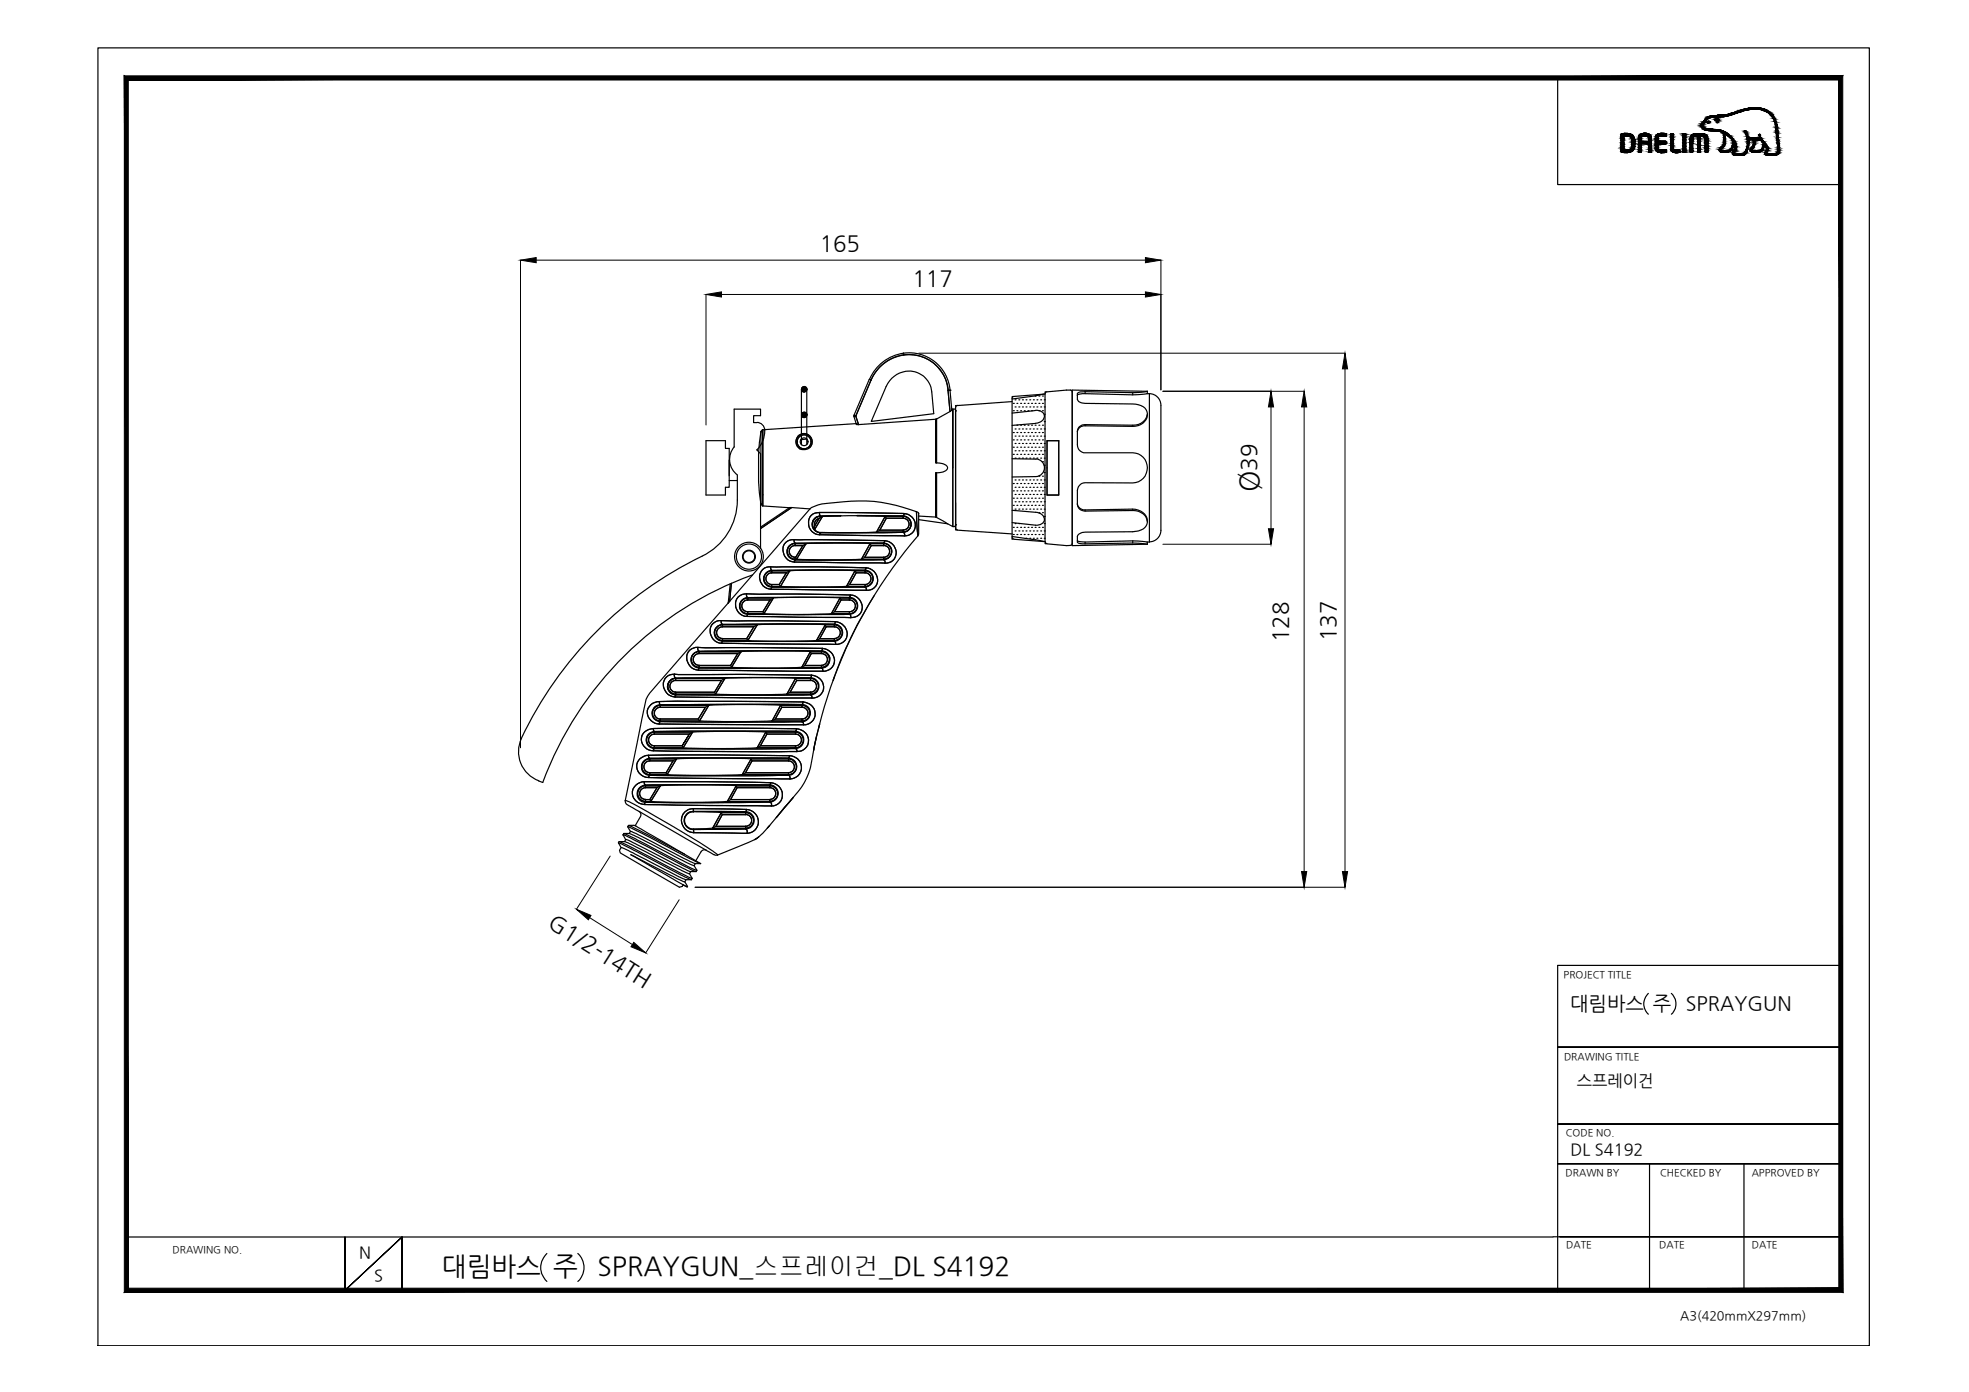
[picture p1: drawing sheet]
<svg xmlns="http://www.w3.org/2000/svg" width="420mm" height="297mm" viewBox="0 0 420 297" stroke-linecap="round" stroke-linejoin="round" font-family="sans-serif">
<defs><g id="words">
<text font-size="5.9" x="268.5" y="105.1" transform="rotate(-90 268.5 105.1)">Ø</text>
<g font-size="5.6">
<text x="94.3" y="272.2">대림바스 주</text>
<text x="127.5" y="272.2">SPRAYGUN_스프레이건_DL S4192</text>
</g>
<g font-size="4.7">
<text x="174.9" y="53.6">165</text>
<text x="194.7" y="60.9">117</text>
<text x="268.1" y="100.5" transform="rotate(-90 268.1 100.5)">39</text>
<text x="274.9" y="137" transform="rotate(-90 274.9 137)">128</text>
<text x="285.1" y="136.8" transform="rotate(-90 285.1 136.8)">137</text>
<text x="116.7" y="197.7" transform="rotate(32 116.7 197.7)">G1/2-14TH</text>
</g>
<g font-size="4.2">
<text x="335.1" y="215.4">대림바스 주</text>
<text x="359.8" y="215.4">SPRAYGUN</text>
</g>
<g font-size="3.5">
<text x="336.5" y="231.7">스프레이건</text>
<text x="335.1" y="246.4">DL S4192</text>
<text x="76.6" y="268.5">N</text>
<text x="79.8" y="273.4">S</text>
</g>
<text font-size="2.7" x="358.5" y="281.6">A3(420mmX297mm)</text>
<g font-size="2.1">
<text x="333.7" y="208.6">PROJECT TITLE</text>
<text x="333.7" y="226.2">DRAWING TITLE</text>
<text x="334.1" y="242.4">CODE NO.</text>
<text x="334.1" y="251">DRAWN BY</text>
<text x="354.2" y="251">CHECKED BY</text>
<text x="373.8" y="251">APPROVED BY</text>
<text x="36.8" y="267.4">DRAWING NO.</text>
<text x="334.2" y="266.4">DATE</text>
<text x="354.1" y="266.4">DATE</text>
<text x="373.8" y="266.4">DATE</text>
</g>
</g></defs>
<!-- layer: 0 -->
<g fill="#000" stroke="#000" stroke-width=".21">
<path d="M111.1 55.5l3.3-.5v1.1zM244.4 55l3.3 .5-3.3 .6zM150.7 62.8l3.3-.5v1.1zM244.4 62.3l3.3 .5-3.3 .6zM287 75.4l.6 3.3h-1.1zM271.2 83.5l.6 3.3h-1.1zM278.3 83.5l.5 3.3h-1.1zM270.7 112.8h1.1l-.6 3.3zM123 194l3.1 1.3-.6 1zM277.7 186h1.1l-.5 3.3zM286.5 186h1.1l-.6 3.3zM135.2 201.1l2.6 2.2-3.2-1.3z"/>
<path d="M27.4 274.9l-.9 .9 365.9-.9zM26.5 275.8l365.9-.9 .8 .9zM392.4 17.1v257.8l.8 .9zM393.2 16.2v259.6l-.8-258.7zM27.4 17.1h365l.8-.9zM26.5 16.2h366.7l-365.8 .9zM26.5 16.2l.9 258.7v-257.8zM26.5 16.2l.9 258.7-.9 .9z"/>
</g>
<g fill="none" stroke="#000" stroke-width=".25">
<path d="M20.9 10.2h378v277h-378zM332.4 16.6v22.8h60.4M368.5 32.5h.1M192.8 75.4v.3M192.8 75.4l.1 .3a8.4 8.4 0 0 1 9.4 7.6h.4M192.8 75.4a8.7 8.7 0 0 1 9.9 7.9M192.8 75.4a9 9 0 0 0-7.2 5.6l.3 .1M192.8 75.7a8.3 8.3 0 0 1 9.5 7.6M192.8 75.7a9.1 9.1 0 0 0-6.9 5.4M192.9 75.7a8.9 8.9 0 0 0-7 5.4M150.7 94h4.1v1.7h.8v8.3h-.8v1.6h-4.1zM155.6 98.2v3.3"/>
<path d="M156.7 95.4a4.1 4.1 0 0 0 .6 5.9M161.5 90.2h-.7v-1.5h1.5v-1.4h-5.6v8.1M161.5 96l.8 .8v20.3M161.5 90.1a1.67 1.67 0 0 1 1.7 1.7M162.4 92.1h.1M162.4 92.1v15.5l-.5-4.8v-5.9zM162.8 91.7v16.3zM162.8 91.7l-.4 .4M163.2 91.8l-.3 2-.6 1.2-.8 1M171 83.1v11.8M172.2 93.7l-1.3 .1M172.2 83.1v11.8"/>
<path d="M172.8 95.5a1.71 1.71 0 0 0-.1-2.6 1.71 1.71 0 0 0-2.5 .4 1.71 1.71 0 0 0 .5 2.5M182.3 88.6l.3 .1-.4 .2zM182.7 90.4h.1M182.7 90.4l-19.9 1.3M185.9 81.1l-.4-.1-3.3 7.6 .4 .2-.4 .1 .5 1.7h.5M185.9 81.1l-3.3 7.7 .6 1.8M190.3 80.7a4.9 4.9 0 0 1 5.2-1.3 4.9 4.9 0 0 1 3.3 4.2l.4 4.7-13.3 1.6 3.2-7.4zM199.7 89.5v9.3M199.7 89.5l-16.5 1.1M199.8 89.4v9.4h-.1v-9.3M199.8 89.4v9.4a2.18 2.18 0 0 1 2.4 1l-.4 .6a3.3 3.3 0 0 1-2 .5M199.8 89.4l-.1 .1"/>
<path d="M202.3 83.3h.4M202.3 83.3l.4 4.5M202.7 83.3h.1M202.7 83.3l.4 4.2-.4 .3M202.7 87.8l-2.9 1.6M203.1 87.4h.1M203.3 87.3l-.2 .1M203.3 87.3a.4 .4 0 0 1 .6 .4M203.9 87.7h.1M203.9 87.7v24.3M203.9 86.9v25.8M204.1 86.5h-.2v.2"/>
<path d="M204.3 86.5l-.4 .4M216 85v29.6l.3 .4M216 85.7l-11.7 .8M216 97.9l5.1 .1M216.1 84.6l-.1 .2M216.2 86.1h.1M216.2 87.6h.1M216.2 92.3h.1M216.2 93.9h.1M216.2 95.4h.1M216.2 97h.1M216.3 84.6l-.3 .4"/>
<path d="M216.6 85.3h.1M216.6 86.8h.1M216.6 91.5h.1M216.6 93.1h.1M216.6 94.6h.1M216.6 96.2h.1M216.6 97.8h.1M217 86.1h.1M217 87.6h.1M217 90.7h.1M217 92.3h.1M217 93.9h.1"/>
<path d="M217 95.4h.1M217 97h.1M217.4 85.3h.1M217.4 86.8h.1M217.4 91.5h.1M217.4 93.1h.1M217.4 94.6h.1M217.4 96.2h.1M217.4 97.8h.1M217.8 86.1h.1M217.8 87.6h.1M217.8 90.7h.1"/>
<path d="M217.8 92.3h.1M217.8 93.9h.1M217.8 95.4h.1M217.8 97h.1M218.2 85.3h.1M218.2 86.8h.1M218.2 91.5h.1M218.2 93.1h.1M218.2 94.6h.1M218.2 96.2h.1M218.2 97.8h.1M218.6 86.1h.1"/>
<path d="M218.6 87.6h.1M218.6 90.7h.1M218.6 92.3h.1M218.6 93.9h.1M218.6 95.4h.1M218.6 97h.1M218.9 85.3h.1M218.9 86.8h.1M218.9 91.5h.1M218.9 93.1h.1M218.9 94.6h.1M218.9 96.2h.1"/>
<path d="M218.9 97.8h.1M219.4 86.1h.1M219.4 87.6h.1M219.4 90.7h.1M219.4 92.3h.1M219.4 93.9h.1M219.4 95.4h.1M219.4 97h.1M219.7 85.3h.1M219.7 86.8h.1M219.7 91.5h.1M219.7 93.1h.1"/>
<path d="M219.7 94.6h.1M219.7 96.2h.1M219.7 97.8h.1M220.1 86.1h.1M220.1 87.6h.1M220.1 90.7h.1M220.1 92.3h.1M220.1 93.9h.1M220.1 95.4h.1M220.1 97h.1M220.5 85.3h.1M220.5 86.8h.1"/>
<path d="M220.5 91.5h.1M220.5 93.1h.1M220.5 94.6h.1M220.5 96.2h.1M220.5 97.8h.1M220.9 84.5h.1M220.9 86.1h.1M220.9 90.7h.1M220.9 92.3h.1M220.9 93.9h.1M220.9 95.4h.1M220.9 97h.1"/>
<path d="M221 90.4l-5 .4M221 87.6l-5 .6M221 87.6a1.41 1.41 0 0 1 1.8 1.7l-.7 .7-1.1 .3M221.1 97.9a1.88 1.88 0 0 1 1.8 1.9 1.88 1.88 0 0 1-1.8 1.9l-5.1 .1M221.3 85.3h.1M221.3 86.8h.1M221.3 91.5h.1M221.3 93.1h.1M221.3 94.6h.1M221.3 96.2h.1M221.3 97.8h.1M221.7 84.5h.1"/>
<path d="M221.7 86.1h.1M221.7 87.6h.1M221.7 90.7h.1M221.7 92.3h.1M221.7 93.9h.1M221.7 95.4h.1M221.7 97h.1M222.1 85.3h.1M222.1 86.8h.1M222.1 91.5h.1M222.1 93.1h.1M222.1 94.6h.1"/>
<path d="M222.1 96.2h.1M222.1 97.8h.1M222.4 84.5h.1M222.4 86.1h.1M222.4 87.6h.1M222.4 90.7h.1M222.4 92.3h.1M222.4 93.9h.1M222.4 95.4h.1M222.4 97h.1M222.4 98.5h.1M222.8 85.3h.1"/>
<path d="M222.8 86.8h.1M222.8 88.4h.1M222.8 90h.1M222.8 91.5h.1M222.8 93.1h.1M222.8 94.6h.1M222.8 96.2h.1M222.8 97.8h.1M222.8 99.3h.1M222.8 84.1l-6.8 1M223 84v31.6l-6.6-.5M223 84.1l-6.6 .5"/>
<path d="M223.2 83.6h-.2v.2M223.4 83.6l-.4 .4M223.4 94h2.5v11.6h-2.5zM228.4 83.2l.4 .4M228.4 83.2l-5 .4M231.5 83.6v.4M231.5 90.6v.3M241.7 83.8v.5M241.7 90.7v.3M244.8 84l-3.1 .3-10.7-.3-.9 .2-.2 .1M244.8 84h.5M244.8 83.5l-3.1 .3-10.8-.2a.79 .79 0 0 0-.9 .2 .79 .79 0 0 0-.1 .9v.5l.3 .5 .4 .2 .9 .2 10.2 .1 1.2 .2a2.03 2.03 0 0 1 1.9 1.7 2.03 2.03 0 0 1-1.3 2.2l-.6 .3-1.2 .1-10.2-.1a1.53 1.53 0 0 0-1.6 1.5v1.7a2.34 2.34 0 0 0 .7 2.5l.6 .3h10.5a3.2 3.2 0 0 1 3.1 3.2 3.2 3.2 0 0 1-3.1 3.3l-10.2-.1a1.74 1.74 0 0 0-1.6 1.7v1.8a2.37 2.37 0 0 0 .5 2.1l1.1 .5 10.2-.2a2.82 2.82 0 0 1 3.1 2.5"/>
<path d="M244.8 88.4a2.81 2.81 0 0 1-3.1 2.6l-10.2-.1a1.55 1.55 0 0 0-1.6 1.2M244.8 83.5l-16-.3v33.2l16-.3M244.8 83.5v.5M245.3 84v31.7h-.5M245.3 84a2.48 2.48 0 0 1 2.4 2.5v26.7a2.48 2.48 0 0 1-2.4 2.4M155.6 102.5h1.7M157.3 106.7a13.3 13.3 0 0 1-7.5 12 82.5 82.5 0 0 0-38.5 38.9M157.3 101.4v5.3M162.4 107.5h.1M162.4 107.6h.1M162.4 107.5l.4 .4M162.8 108l5.7 .3"/>
<path d="M167.7 115.7a3.2 3.2 0 0 1 2.9-.5l15.8 .1a5.1 5.1 0 0 1 3.7 .5 2.32 2.32 0 0 1 1.1 2.7 2.32 2.32 0 0 1-2.4 1.7l-19.3-.3a2.57 2.57 0 0 1-2.2-1.5 2.57 2.57 0 0 1 .4-2.7zM168.9 108.3l-6.6 4.5M169.4 115.2v.4l.3 .3M169.5 115.1v.5l.2 .3M169.7 116.4a1.25 1.25 0 0 0-1.3 1.3 1.25 1.25 0 0 0 1.3 1.2M169.7 119.5l-.2 .4M169.7 116.4h1.6M169.7 115.9v.5M169.7 118.9v.6M169.7 116a1.67 1.67 0 0 0-1.7 1.6 1.67 1.67 0 0 0 1.7 1.7M169.7 116.4a1.25 1.25 0 0 0-1.3 1.2 1.25 1.25 0 0 0 1.3 1.3M170 119.4h-.3v.1"/>
<path d="M171.3 116.4l.7-.4-2 3.3-.2-.4zM171.3 116.4l-1.6 2.5M172.1 116h-2.4v.4h1.6M172.1 116h-2.4a1.69 1.69 0 0 0-1.7 1.9 1.69 1.69 0 0 0 2 1.5M172.1 116l-2.1 3.4M172.8 108.6l-4.3-.3-6.2 4.2M172.8 108.6l-17.4 20.1 .3-.4 .4-3.8M172.8 108.6a6.7 6.7 0 0 1 4.1-1.2 34.8 34.8 0 0 1 15.8 .9l2.9 .9 .4 .4M173.1 110a2.42 2.42 0 0 1 1.8-.6l15.8 .1a4.8 4.8 0 0 1 3.5 .5 2.32 2.32 0 0 1 1.1 2.6 2.32 2.32 0 0 1-2.3 1.8l-18.1-.3a2.49 2.49 0 0 1-2.2-1.5 2.49 2.49 0 0 1 .4-2.6zM173.8 113l.5 .4 .7 .2M174.8 110.6a1.24 1.24 0 0 0-1 1.6M174.8 110.6l.7-.4-1.7 2.8v-.8z"/>
<path d="M174.8 110.6l-1 1.6M174.8 110.6a1.25 1.25 0 0 0-.9 1.6M174.9 109.4l.1 .7M174.9 109.4l.2 .7M175 110.1v.4M175 110.2a1.67 1.67 0 0 0-1.5 1 1.67 1.67 0 0 0 .3 1.8M175 113.7h.1M175 113.7l-.1 .4M175 110.1a1.78 1.78 0 0 0-1.7 1.8 1.78 1.78 0 0 0 1.7 1.8M175 110.2h.5M175 110.1v.1M175 113.6v.1"/>
<path d="M175.1 113.6l-.2 .5M175.1 110.2a1.67 1.67 0 0 0-1.6 1 1.67 1.67 0 0 0 .3 1.8M175.5 110.2h-.5v.3M175.5 110.2l-1.7 2.8M179.4 110.1l-3.9 .1M179.4 110.1h13.3M179.4 110.1h-4.4M179.4 110l-3.8 .2M182.9 110l5.9 .2M183.8 119.3l-7 .2-6.7-.2M185.6 116h3a1.67 1.67 0 0 1 1.6 1.7 1.67 1.67 0 0 1-1.6 1.7h-4.8M185.7 116l.2 .4"/>
<path d="M185.7 116l-1.9 3.4M185.7 116l-1.9 3.3 .7-.4 1.4-2.5M185.7 116l-6.8-.2-6.8 .2M185.9 116.4h2.7M185.9 116.4l-1.4 2.5h4.1M187 113.5l-5.3 .2-6.6-.1M188.6 118.9v.5M188.6 116.4a1.25 1.25 0 0 1 1.2 1.3 1.25 1.25 0 0 1-1.2 1.2M188.6 119.4l.2 .3v.5M188.6 119.4l-18.9 .1M188.6 115.9h-18.9M188.6 119.4a1.78 1.78 0 0 0 1.7-1.7 1.78 1.78 0 0 0-1.7-1.8h-18.9a1.78 1.78 0 0 0-1.8 1.8 1.78 1.78 0 0 0 1.8 1.8"/>
<path d="M188.6 115.9v.5M188.6 119.4l.2 .3 .1 .4M188.6 116.4a1.25 1.25 0 0 1 1.3 1.2 1.25 1.25 0 0 1-1.3 1.3M188.6 116a1.67 1.67 0 0 1 1.7 1.6 1.67 1.67 0 0 1-1.7 1.7M188.8 115.4l-.2 .5M188.8 115.4l-2.4-.1a237.1 237.1 0 0 0-17.8-.1 2.38 2.38 0 0 0-1.6 2 2.38 2.38 0 0 0 1.1 2.3l1.4 .4 19.3 .3M188.8 115.4a2.45 2.45 0 0 1 2.4 1.9 2.45 2.45 0 0 1-1.5 2.8l-.9 .1M188.8 115.3l-.2 .5M188.8 110.2h3.9v.4M188.8 110.2h3.9M188.9 110.2l.2 .4M188.9 110.2l-1.9 3.4h5.7"/>
<path d="M188.9 110.2l-1.8 3.3M189.1 110.6l-1.4 2.5-.6 .4M189.1 110.6h3.6M189.1 110.6l-1.4 2.5h5M192.7 110.2v.4h-3.6M192.7 113.1v.5M192.7 110.2a1.67 1.67 0 0 1 1.7 1.7 1.67 1.67 0 0 1-1.7 1.7M192.7 110.6a1.27 1.27 0 0 1 1.3 1.3 1.27 1.27 0 0 1-1.3 1.2M192.7 113.6l.2 .2 .1 .6M192.7 110.1l-9.8-.1 5.9 .2M192.7 113.6l-17.7 .1M192.7 110.1a1.76 1.76 0 0 1 1.7 1.7 1.76 1.76 0 0 1-1.7 1.8"/>
<path d="M192.7 110.1v.1M192.8 110.6a1.25 1.25 0 0 1 1.2 1.2 1.25 1.25 0 0 1-1.2 1.3M192.8 110.2a1.67 1.67 0 0 1 1.6 1.6 1.67 1.67 0 0 1-1.6 1.7M192.8 113.6l.2 .2 .1 .5M192.9 109.6l-.2 .5M192.9 109.6l-.1 .5M195.4 109.1l.2 .1M195.6 109.2l.2 5.1a100.7 100.7 0 0 0-22.9 49.6 13.8 13.8 0 0 1-3.2 5.8l-5.8 6.9M195.6 109.2l.2 5.2 .2-.6v-4.2M196 109.4v.2M196 110.9l6.2 .9M196 110.1l3.7 .2"/>
<path d="M199.7 102.5v.8M199.8 100.9v9.5l2.4 1.4M199.8 100.9h-.1v9.4M199.8 100.9v9.5l-.1-.1M202.2 111.8l1.1 .6M203.3 112.4h.1M203.3 112.3v-25v25.1M203.9 112h.1M203.9 107.3v5.4v-.8M203.9 113l.2 .1M203.9 112a.4 .4 0 0 1-.6 .3M203.9 112.7l.4 .4"/>
<path d="M204.3 113.1l11.7 .8M216 108.9l5 .4a1.63 1.63 0 0 1 1.7 2 1.9 1.9 0 0 1-1.7 .8l-5-.6M216 114.9l.1 .1M216 114.5l5 .7M216.2 103.2h.1M216.2 104.7h.1M216.2 106.3h.1M216.2 107.8h.1M216.2 112.5h.1M216.2 114.1h.1M216.6 102.4h.1M216.6 104h.1"/>
<path d="M216.6 105.5h.1M216.6 107.1h.1M216.6 108.6h.1M216.6 111.7h.1M216.6 113.3h.1M217 103.2h.1M217 104.7h.1M217 106.3h.1M217 107.8h.1M217 112.5h.1M217 114.1h.1M217.4 102.4h.1"/>
<path d="M217.4 104h.1M217.4 105.5h.1M217.4 107.1h.1M217.4 108.6h.1M217.4 111.7h.1M217.4 113.3h.1M217.8 103.2h.1M217.8 104.7h.1M217.8 106.3h.1M217.8 107.8h.1M217.8 112.5h.1M217.8 114.1h.1"/>
<path d="M218.2 102.4h.1M218.2 104h.1M218.2 105.5h.1M218.2 107.1h.1M218.2 108.6h.1M218.2 113.3h.1M218.6 103.2h.1M218.6 104.7h.1M218.6 106.3h.1M218.6 107.8h.1M218.6 112.5h.1M218.6 114.1h.1"/>
<path d="M218.9 102.4h.1M218.9 104h.1M218.9 105.5h.1M218.9 107.1h.1M218.9 108.6h.1M218.9 113.3h.1M218.9 114.9h.1M219.4 103.2h.1M219.4 104.7h.1M219.4 106.3h.1M219.4 107.8h.1M219.4 112.5h.1"/>
<path d="M219.4 114.1h.1M219.7 102.4h.1M219.7 104h.1M219.7 105.5h.1M219.7 107.1h.1M219.7 108.6h.1M219.7 113.3h.1M219.7 114.9h.1M220.1 103.2h.1M220.1 104.7h.1M220.1 106.3h.1M220.1 107.8h.1"/>
<path d="M220.1 112.5h.1M220.1 114.1h.1M220.5 102.4h.1M220.5 104h.1M220.5 105.5h.1M220.5 107.1h.1M220.5 108.6h.1M220.5 113.3h.1M220.5 114.9h.1M220.9 103.2h.1M220.9 104.7h.1M220.9 106.3h.1"/>
<path d="M220.9 107.8h.1M220.9 112.5h.1M220.9 114.1h.1M221 115.2l1.8 .4M221.3 102.4h.1M221.3 104h.1M221.3 105.5h.1M221.3 107.1h.1M221.3 108.6h.1M221.3 113.3h.1M221.3 114.9h.1M221.7 101.6h.1"/>
<path d="M221.7 103.2h.1M221.7 104.7h.1M221.7 106.3h.1M221.7 107.8h.1M221.7 109.4h.1M221.7 112.5h.1M221.7 114.1h.1M222.1 102.4h.1M222.1 104h.1M222.1 105.5h.1M222.1 107.1h.1M222.1 108.6h.1"/>
<path d="M222.1 113.3h.1M222.1 114.9h.1M222.4 101.6h.1M222.4 103.2h.1M222.4 104.7h.1M222.4 106.3h.1M222.4 107.8h.1M222.4 109.4h.1M222.4 112.5h.1M222.4 114.1h.1M222.8 100.9h.1M222.8 102.4h.1"/>
<path d="M222.8 104h.1M222.8 105.5h.1M222.8 107.1h.1M222.8 108.6h.1M222.8 110.2h.1M222.8 111.7h.1M222.8 113.3h.1M222.8 114.9h.1M223 115.9l.2 .1M223 115.6l.4 .4M223.4 116l5 .4M228.8 116l-.4 .4"/>
<path d="M229.9 107.5a1.55 1.55 0 0 0 1.6 1.3l10.2-.2a2.91 2.91 0 0 1 3.1 2.7M229.9 115.3l.3 .2 1.3 .2 10.2-.3 3.1 .3M231.5 108.8v.3M231.5 115.7v.3M241.7 108.6v.3M241.7 115.4v.5M244.8 115.7v.4M244.8 111.4a2.33 2.33 0 0 1-2.5 2l-11.4 .2a1.24 1.24 0 0 0-1 1.7l.1 .5 .9 .2 10.8-.1 3.1 .2M148.9 138.1v.6l.3 .3M148.9 138.1a2.29 2.29 0 0 0-2.3 1.5 2.29 2.29 0 0 0 .7 2.6 2.66 2.66 0 0 0 1.7 .8M148.9 138.1l26.6 .3M148.9 138.1l.1 .6 .2 .3"/>
<path d="M149.2 139v.5M149.2 139.1a1.67 1.67 0 0 0-1.7 1.7 1.67 1.67 0 0 0 1.7 1.6M149.2 139.5a1.27 1.27 0 0 0-1.3 1.2 1.27 1.27 0 0 0 1.3 1.3M149.2 139h3.1a419.1 419.1 0 0 1 23.7 0 1.85 1.85 0 0 1 1 2.1 1.85 1.85 0 0 1-1.7 1.5M149.2 139a1.78 1.78 0 0 0-1.8 1.8 1.78 1.78 0 0 0 1.8 1.8h26.1M149.2 139.5h8.2M149.2 139.1h9M149.2 139v.1M149.2 139a1.67 1.67 0 0 0-1.7 1.7 1.67 1.67 0 0 0 1.7 1.7M149.2 139.5a1.25 1.25 0 0 0-1.3 1.2 1.25 1.25 0 0 0 1.3 1.3M153.9 132.4v.5l.3 .3M153.9 132.4l24.3 .2"/>
<path d="M153.9 132.4a2.24 2.24 0 0 0-2.2 1.2 2.24 2.24 0 0 0 .2 2.4 2.42 2.42 0 0 0 2.1 1.3M153.9 132.4l.1 .6 .2 .2M154 137.3l24.3 .2M154.2 133.2v.5M154.2 133.3a1.67 1.67 0 0 0-1.7 1.7 1.67 1.67 0 0 0 1.7 1.7M154.2 133.7a1.27 1.27 0 0 0-1.3 1.3 1.27 1.27 0 0 0 1.3 1.3M154.2 136.8l-.2 .5M154.2 136.8h23.8M154.2 133.2h1.4a383 383 0 0 1 23.2 .1 1.85 1.85 0 0 1 1 2.1 1.85 1.85 0 0 1-1.8 1.4M154.2 133.2a1.78 1.78 0 0 0-1.8 1.8 1.78 1.78 0 0 0 1.8 1.8M154.2 133.7h6.7M154.2 133.3h7.4"/>
<path d="M154.2 136.7h5.4M154.2 136.3h5.1M154.2 133.2v.1M154.2 136.3v.5M154.2 136.8l-.2 .4M154.2 133.7a1.25 1.25 0 0 0-1.3 1.3 1.25 1.25 0 0 0 1.3 1.2M155.8 124.6l-.4 4.1-16.3 18.6a5 5 0 0 0-1.4 2.7l-4.3 20.8M157.4 139.5l.7-.4-2 3.3-.2-.4zM157.4 139.5l-1.5 2.5M158.2 139.1h-9v.4h8.2M158.2 139.1l-2 3.3M159.3 126.7v.5l.2 .3"/>
<path d="M159.3 126.7l22.1 .3a2.54 2.54 0 0 1 2.3 1.5 2.54 2.54 0 0 1-.5 2.7l-.8 .5-.8 .1M159.3 126.7a2.41 2.41 0 0 0-2.4 2.2 2.41 2.41 0 0 0 2 2.6h.5M159.3 126.7v.5l.3 .3M159.3 136.3h-5.1v.4M159.4 131.5l22.2 .3M159.5 127.5v.5M159.5 130.5v.6M159.5 127.6a1.67 1.67 0 0 0-1.6 1.7 1.67 1.67 0 0 0 1.6 1.7M159.5 128a1.25 1.25 0 0 0-1.2 1.3 1.25 1.25 0 0 0 1.2 1.2M159.5 131.1l-.1 .4M159.5 131.1h21.8M159.5 131.1a1.78 1.78 0 0 1-1.7-1.8 1.78 1.78 0 0 1 1.7-1.8 342.4 342.4 0 0 1 22.5 .1 1.82 1.82 0 0 1 1 2 1.82 1.82 0 0 1-1.7 1.5"/>
<path d="M159.5 128h4.8M159.5 127.6h5.5M159.5 131h3.6M159.5 130.5h3.3M159.5 127.5v.1M159.6 131.1l-.2 .4M159.6 127.6a1.67 1.67 0 0 0-1.7 1.7 1.67 1.67 0 0 0 1.7 1.7M159.6 128a1.25 1.25 0 0 0-1.3 1.3 1.25 1.25 0 0 0 1.3 1.2M159.6 136.7h-5.4v.1M159.6 136.7h.1M160.6 122.7a74.7 74.7 0 0 0-44.8 44.3l-.9-.4M160.9 133.7l.7-.3-2 3.3"/>
<path d="M160.9 133.7l-1.6 2.6 .3 .4M160.9 133.7l-1.6 2.6M161.6 133.3h-7.4v.4h6.7M161.6 133.3l-2 3.4M162.7 121.6a2.13 2.13 0 0 1 1.8-.6l20.3 .2a2.53 2.53 0 0 1 2.2 1.5 2.53 2.53 0 0 1-.5 2.7 2.14 2.14 0 0 1-1.6 .6l-20.4-.3a2.54 2.54 0 0 1-2.2-1.5 2.54 2.54 0 0 1 .4-2.6zM162.8 130.5h-3.3v.5M163.1 131h-3.6v.1M164.3 128l.7-.4-2 3.4M164.3 128l-1.5 2.5 .2 .5M164.3 128l-1.5 2.5M164.6 125.3l-.1 .4zM164.7 121.7v.5"/>
<path d="M164.7 124.7v.6M164.7 121.8a1.67 1.67 0 0 0-1.7 1.7 1.67 1.67 0 0 0 1.7 1.7M164.7 122.2a1.25 1.25 0 0 0-1.3 1.3 1.25 1.25 0 0 0 1.3 1.2M164.7 125.3h.1M164.7 125.3h19.9M164.7 125.3a1.78 1.78 0 0 1-1.8-1.8 1.78 1.78 0 0 1 1.8-1.8h19.9a1.8 1.8 0 0 1 1.7 1.8 1.8 1.8 0 0 1-1.7 1.8M164.7 122.2h3.1M164.7 121.8h3.9M164.7 125.2h1.8M164.7 124.7h1.6M164.7 121.7v.1M164.7 121.7l-.2-.7v.4l.2 .3"/>
<path d="M165 127.6h-5.5v.4h4.8M165 127.6l-1.9 3.4M166.3 124.7h-1.6v.5M166.5 125.2h-1.8v.1M166.5 125.2h.1M167.8 122.2l.7-.4-2 3.4M167.8 122.2l-1.5 2.5 .2 .5M167.8 122.2l-1.5 2.5M168.6 121.8h-3.9v.4h3.1M168.6 121.8l-2.1 3.4M172.9 139l-7.3-.1-7.4 .1M172.9 139.1h2.4a1.67 1.67 0 0 1 1.7 1.7 1.67 1.67 0 0 1-1.7 1.6h-4.3z"/>
<path d="M172.9 139.1l.2 .4M172.9 139.1l-1.8 3.3M173.1 139.5h2.2M173.1 139.5l-1.4 2.5h3.6M174.2 136.7l-7.4 .1-7.2-.1M175.3 139.5a1.27 1.27 0 0 1 1.3 1.2 1.27 1.27 0 0 1-1.3 1.3M175.3 138.9a1.82 1.82 0 0 1 1.8 1.8 1.82 1.82 0 0 1-1.8 1.9M175.3 138.9l-26.1 .1M175.3 138.9v.6M175.3 139.5a1.25 1.25 0 0 1 1.3 1.2 1.25 1.25 0 0 1-1.3 1.3M175.3 139a1.67 1.67 0 0 1 1.7 1.7 1.67 1.67 0 0 1-1.7 1.7M175.5 138.4l-.2 .5"/>
<path d="M175.5 138.4l-25.8-.2a2.35 2.35 0 0 0-3.2 2.2 2.68 2.68 0 0 0 2.5 2.6l26.6 .2M175.5 138.4a2.54 2.54 0 0 1 2.3 1.5 2.54 2.54 0 0 1-.5 2.8l-.8 .4-.9 .1M176 133.3l-7.1-.1-7.3 .1M176.1 133.3h1.9a1.67 1.67 0 0 1 1.7 1.7 1.67 1.67 0 0 1-1.7 1.7h-3.8l1.9-3.3M176.1 133.3v.1M176.1 133.4l.2 .3M176.1 133.4l-1.9 3.3M176.3 133.7l-1.4 2.6-.7 .4M176.3 133.7h1.7M176.3 133.7l-1.4 2.6h3.1M177.4 131h3.9M177.4 131l-7.3 .1-7-.1"/>
<path d="M178 133.7a1.27 1.27 0 0 1 1.3 1.3 1.27 1.27 0 0 1-1.3 1.3M178 136.8l.2 .1 .1 .6M178 133.2h-23.8M178 133.2v.5M178 136.3v.5M178.1 133.7a1.25 1.25 0 0 1 1.2 1.3 1.25 1.25 0 0 1-1.2 1.2M178.1 133.3a1.67 1.67 0 0 1 1.6 1.7 1.67 1.67 0 0 1-1.6 1.7M178.1 136.8l.2 .2v.5M178.2 132.6l-.2 .6M178.2 132.6l-22.9-.1a3.6 3.6 0 0 0-3.1 .5 2.56 2.56 0 0 0-.4 2.7 2.56 2.56 0 0 0 2.2 1.6l24.3 .2M178.2 132.6a2.57 2.57 0 0 1 2.3 1.6 2.57 2.57 0 0 1-.5 2.8 2.66 2.66 0 0 1-1.7 .5M178.2 132.6l-.1 .6"/>
<path d="M179.2 127.6l.3 .4M179.2 127.6l-1.8 3.4M179.2 127.6l-1.8 3.4 .7-.5 1.4-2.5M179.2 127.6h2.1M179.2 127.6h.1M179.3 127.6l-7-.2-7.2 .2M179.5 128h1.8M179.5 128l-1.4 2.5h3.2M180.6 125.1l-7.1 .2-6.9-.2M181.3 128a1.25 1.25 0 0 1 1.2 1.3 1.25 1.25 0 0 1-1.2 1.2M181.3 127.6a1.67 1.67 0 0 1 1.7 1.7 1.67 1.67 0 0 1-1.7 1.7M181.3 131.1l.2 .2 .1 .5"/>
<path d="M181.3 130.5v.6M181.3 131.1l.2 .2v.5M181.4 127l-.1 1M181.4 127l-20.8-.2a3.7 3.7 0 0 0-3 .6 2.57 2.57 0 0 0-.4 2.6 2.57 2.57 0 0 0 2.2 1.5l22.2 .3M181.4 127a2.54 2.54 0 0 1 2.3 1.5 2.54 2.54 0 0 1-.5 2.7l-.8 .5-.8 .1M181.5 126.9l-.2 .5M182.4 121.8h2.2a1.67 1.67 0 0 1 1.7 1.7 1.67 1.67 0 0 1-1.7 1.7h-4zM182.4 121.8h.1M182.4 121.8l.3 .4M182.4 121.8l-1.8 3.4 .7-.5 1.4-2.5M182.5 121.8l-6.9-.2-7 .2M182.7 122.2h1.9"/>
<path d="M182.7 122.2l-1.4 2.5h3.3M184.6 122.2a1.25 1.25 0 0 1 1.2 1.3 1.25 1.25 0 0 1-1.2 1.2M184.6 125.3l.2 .2 .1 .5M184.6 121.7h-19.9M184.6 121.7v.5M184.6 124.7v.6M184.6 121.8a1.67 1.67 0 0 1 1.7 1.7 1.67 1.67 0 0 1-1.7 1.7M184.6 122.2a1.25 1.25 0 0 1 1.3 1.3 1.25 1.25 0 0 1-1.3 1.2M184.6 125.2l.2 .3 .1 .4M184.8 121.2l-.2 .5M184.8 121.2l-10.3-.2h-8.8a3.4 3.4 0 0 0-3 .6 2.54 2.54 0 0 0-.4 2.6 2.54 2.54 0 0 0 2.2 1.5l20.4 .3M184.8 121.2a2.49 2.49 0 0 1 2.3 1.7 2.49 2.49 0 0 1-.9 2.8l-1.3 .3"/>
<path d="M184.8 121.1l-.2 .5M186.5 127.1a83.2 83.2 0 0 0-8.7 18.1l.2-.7M111.3 157.6a6.6 6.6 0 0 0 3.7 9M139.4 155.5v.4l.2 .2M139.4 155.5h30.6M139.4 155.5a2.38 2.38 0 0 0-2.6 2.3 2.38 2.38 0 0 0 2.6 2.4M139.4 155.5l.3 .6M139.6 156.1v.5M139.6 156.2a1.67 1.67 0 0 0-1.7 1.7 1.67 1.67 0 0 0 1.7 1.7M139.6 156.6a1.25 1.25 0 0 0-1.2 1.3 1.25 1.25 0 0 0 1.2 1.2M139.6 159.7l-.2 .5M139.6 159.7h30.1"/>
<path d="M139.6 156.1h30.1a1.84 1.84 0 0 1 1.8 1.8 1.84 1.84 0 0 1-1.8 1.8M139.6 156.1a1.82 1.82 0 0 0-1.7 1.8 1.82 1.82 0 0 0 1.7 1.8M139.6 156.6h7.5M139.6 156.2h8.2M139.6 159.6h6.2M139.6 159.1h6M139.6 156.1v.1M139.6 159.1v.6M139.7 156.2a1.67 1.67 0 0 0-1.7 1.7 1.67 1.67 0 0 0 1.7 1.7M139.7 156.6a1.25 1.25 0 0 0-1.3 1.3 1.25 1.25 0 0 0 1.3 1.2M139.7 159.7l-.3 .5M140.7 154.5l30.7 .2"/>
<path d="M140.7 149.7l.2 .7M140.7 149.7a2.4 2.4 0 0 0-2.6 2.4 2.4 2.4 0 0 0 2.6 2.4M140.7 149.7l30.7 .1M140.9 150.4v.5M140.9 153.4v.5h8.4M140.9 150.5a1.67 1.67 0 0 0-1.7 1.7 1.67 1.67 0 0 0 1.7 1.7M140.9 150.9a1.25 1.25 0 0 0-1.3 1.3 1.25 1.25 0 0 0 1.3 1.2M140.9 154l-.2 .5M140.9 154h30.2M140.9 150.4l30.2-.1a1.84 1.84 0 0 1 1.8 1.9 1.84 1.84 0 0 1-1.8 1.8M140.9 150.4a1.8 1.8 0 0 0-1.8 1.8 1.8 1.8 0 0 0 1.8 1.8M140.9 150.9h9.6"/>
<path d="M140.9 150.5h10.4M140.9 153.4h8.1M140.9 150.4v.1M140.9 153.9v.1M143.9 143.9v.5l.3 .3M143.9 143.9l29.3 .2M143.9 143.9a2.31 2.31 0 0 0-2.2 1.4 2.31 2.31 0 0 0 .6 2.6 2.66 2.66 0 0 0 1.7 .8M144 148.7l29.3 .2M144.2 144.7v.5M144.2 147.7v.4h8.5M144.2 144.8a1.67 1.67 0 0 0-1.7 1.7 1.67 1.67 0 0 0 1.7 1.6M144.2 145.2a1.25 1.25 0 0 0-1.3 1.3 1.25 1.25 0 0 0 1.3 1.2"/>
<path d="M144.2 148.3h.1M144.2 148.3l-.2 .4M144.2 148.3h28.8M144.2 144.7a1.78 1.78 0 0 0-1.8 1.8 1.78 1.78 0 0 0 1.8 1.8M144.2 144.7l28.8-.1a1.82 1.82 0 0 1 1.7 1.8 1.82 1.82 0 0 1-1.7 1.9M144.2 145.2h9.8M144.2 144.8h10.5M144.2 147.7h8.3M144.2 144.7v.1M144.2 148.1v.2M144.2 148.3l-.1 .4M144.2 144.8a1.67 1.67 0 0 0-1.7 1.6 1.67 1.67 0 0 0 1.7 1.7"/>
<path d="M144.2 145.2a1.25 1.25 0 0 0-1.3 1.2 1.25 1.25 0 0 0 1.3 1.3M145.6 159.1h-6v.5M145.8 159.6h-6.2v.1M147.1 156.6l.7-.3-2 3.3-.2-.5 1.5-2.5-1.5 2.5M147.8 156.2h-8.2v.4h7.5M147.8 156.2l-2 3.4M149 153.4h-8.1v.5M149 143l26.6 .2M149.2 142.6l-.2 .4M149.2 142.6h26.1M149.2 142.4h7M149.2 142h6.7"/>
<path d="M149.2 142v.6M149.2 142.5l-.2 .5M149.3 153.9h-8.4v.1M149.3 153.9h.1M150.5 150.9l.7-.4-1.9 3.4-.3-.5zM150.5 150.9l-1.5 2.5M151.3 150.5h-10.4v.4h9.6M151.3 150.5l-2 3.4M152.5 147.7h-8.3v.4M152.7 148.1h-8.5v.2M154 145.2l.7-.4-2 3.3-.2-.4zM154 145.2l-1.5 2.5"/>
<path d="M154.7 144.8h-10.5v.4h9.8M154.7 144.8l-2 3.3M155.9 142h-6.7v.4M156.2 142.4h-7v.2M161.5 159.6l-7.9 .1-7.8-.1M161.5 159.6h8.2M163.4 156.2l.2 .4M163.4 156.2h6.3M163.4 156.2l-7.7-.1-7.9 .1M163.6 156.6l-1.4 2.5-.6 .5 1.8-3.3-1.9 3.3M163.6 156.6h6.1M163.6 156.6l-1.4 2.5h7.5"/>
<path d="M164.7 153.8l-7.8 .2-7.6-.2M166.6 150.5l.2 .4M166.6 150.5h.1M166.6 150.5l-1.9 3.4h6.4M166.6 150.5l-1.9 3.4 .7-.5 1.4-2.5M166.6 150.5h4.5M166.6 150.5l-7.6-.2-7.7 .2M166.8 150.9h4.3M166.8 150.9l-1.4 2.5h5.7M167.9 148.1h5.1v.2M167.9 148.1l-7.7 .2-7.4-.2M169.7 144.8h3.3a1.67 1.67 0 0 1 1.7 1.7 1.67 1.67 0 0 1-1.7 1.6h-5.1"/>
<path d="M169.7 144.7l-7.4-.1-7.6 .1M169.7 156.6a1.25 1.25 0 0 1 1.3 1.3 1.25 1.25 0 0 1-1.3 1.2M169.7 156.2a1.67 1.67 0 0 1 1.7 1.7 1.67 1.67 0 0 1-1.7 1.7M169.7 159.7l.3 .4v.3M169.7 144.8l.3 .4M169.7 156.1h-30.1M169.7 144.8l-1.8 3.3M169.7 144.8l-1.8 3.3 .7-.4 1.4-2.5M169.7 156.1v.5M169.7 159.1v.6M169.8 156.6a1.25 1.25 0 0 1 1.2 1.3 1.25 1.25 0 0 1-1.2 1.2M169.8 156.2a1.67 1.67 0 0 1 1.6 1.7 1.67 1.67 0 0 1-1.6 1.7"/>
<path d="M169.8 159.7l.2 .2 .1 .5M170 155.5l-.2 .5M170 155.5l-.3 .6M170 155.5a577.2 577.2 0 0 0-31.1 0 2.32 2.32 0 0 0-2.1 2.3 2.32 2.32 0 0 0 2.1 2.4l8 .1 23.1 .1M170 155.5a2.44 2.44 0 0 1 2.5 2.4 2.44 2.44 0 0 1-2.5 2.5M170 145.2h3M170 145.2l-1.4 2.5h4.4M171.1 142.4l-7.6 .2-7.3-.2M171.1 150.9a1.25 1.25 0 0 1 1.3 1.3 1.25 1.25 0 0 1-1.3 1.2M171.1 150.5a1.67 1.67 0 0 1 1.7 1.7 1.67 1.67 0 0 1-1.7 1.7M171.1 154l.3 .4v.3M171.1 150.3l-30.2 .1"/>
<path d="M171.1 150.3v.6M171.1 153.4v.6M171.2 150.9a1.25 1.25 0 0 1 1.2 1.3 1.25 1.25 0 0 1-1.2 1.2M171.2 150.5a1.67 1.67 0 0 1 1.6 1.7 1.67 1.67 0 0 1-1.6 1.7M171.2 154l.2 .2 .1 .4M171.4 149.8l-.2 .5M171.4 149.8l-.3 .5M171.4 149.8l-30.7-.1a2.37 2.37 0 0 0-2.6 1.9 2.37 2.37 0 0 0 1.6 2.7l1 .2 7.5 .1 23.2 .1M171.4 149.8a2.44 2.44 0 0 1 2.5 2.4 2.44 2.44 0 0 1-2.5 2.5M171.8 142l-.7 .4M173 145.2a1.25 1.25 0 0 1 1.2 1.3 1.25 1.25 0 0 1-1.2 1.2M173 148.3l.2 .2 .1 .4"/>
<path d="M173 144.6l-28.8 .1M173 144.6v.6M173 147.7v.6M173 145.2a1.25 1.25 0 0 1 1.2 1.2 1.25 1.25 0 0 1-1.2 1.3M173 144.8a1.67 1.67 0 0 1 1.7 1.6 1.67 1.67 0 0 1-1.7 1.7M173.2 144.1l-.2 .5M173.2 144.1l-28.4-.2a2.32 2.32 0 0 0-2.6 .6 2.32 2.32 0 0 0-.4 2.5 2.48 2.48 0 0 0 2.2 1.7l29.3 .2M173.2 144.1a2.46 2.46 0 0 1 2.5 2.2 2.46 2.46 0 0 1-2 2.6h-.4M174.7 155.5l.2-1-1.3 5.6 .6-2.9M175.3 142v.6M175.3 142.6l.2 .2 .1 .4M133.4 170.8a2.05 2.05 0 0 0 1.6 1.6l17.2 9.9 .5 .2h.4"/>
<path d="M133.4 170.8l.7 .2a211.2 211.2 0 0 1 17.7 10.4l1.3 1.1M136.4 173.1a.83 .83 0 0 1 .3 1.2M136.6 174.3l-1.1 1.9M137.4 166.8l.1 .5 .2 .2M137.4 166.8a2.44 2.44 0 0 0-2.5 2.5 2.44 2.44 0 0 0 2.6 2.4M137.4 166.8l27 .2M137.5 171.7l27.1 .3M137.5 166.8v.5l.3 .2M137.7 167.5v.6M137.7 167.7a1.67 1.67 0 0 0-1.7 1.7 1.67 1.67 0 0 0 1.7 1.6M137.7 168.1a1.27 1.27 0 0 0-1.2 1.2 1.27 1.27 0 0 0 1.2 1.3M137.7 171.2l-.2 .5"/>
<path d="M137.7 167.5h26.6a1.84 1.84 0 0 1 1.8 1.8 1.84 1.84 0 0 1-1.8 1.9M137.7 167.5a1.84 1.84 0 0 0-1.7 1.9 1.84 1.84 0 0 0 1.7 1.8h26.6M137.7 168.1h2.5M137.7 167.7h3.3M137.7 171h1.2M137.7 170.6h1M137.7 167.5v.2M137.7 170.6v.6M137.8 171.2l-.3 .4M137.8 167.7a1.67 1.67 0 0 0-1.7 1.6 1.67 1.67 0 0 0 1.7 1.7M137.8 168.1a1.25 1.25 0 0 0-1.3 1.2 1.25 1.25 0 0 0 1.3 1.3M138.4 161.2v.3l.2 .3"/>
<path d="M138.4 161.2a2.35 2.35 0 0 0-2.2 1.3 2.35 2.35 0 0 0 .2 2.5l.3 .3a2.51 2.51 0 0 0 1.7 .6M138.4 161.2l14.8-.1 15.3 .2M138.4 161.2v.4l.2 .2M138.4 165.9l30.2 .3M138.6 161.8v.6M138.6 164.9v.4h3.8M138.6 161.9a1.67 1.67 0 0 0-1.6 1.7 1.67 1.67 0 0 0 1.6 1.7M138.6 162.4a1.27 1.27 0 0 0-1.2 1.2 1.27 1.27 0 0 0 1.2 1.3M138.6 165.5l-.2 .4M138.6 165.5h29.7M138.6 161.8h29.7a1.84 1.84 0 0 1 1.7 1.8 1.84 1.84 0 0 1-1.7 1.9M138.6 161.8a1.82 1.82 0 0 0-1.7 1.8 1.82 1.82 0 0 0 1.7 1.9h29.7"/>
<path d="M138.6 162.4h5M138.6 161.9h5.8M138.6 164.9h3.5M138.6 161.8v.1M138.6 165.3v.2M138.6 162.4a1.25 1.25 0 0 0-1.2 1.2 1.25 1.25 0 0 0 1.2 1.3M138.7 170.6h-1v.4M138.9 171h-1.2v.2M139.4 160.2l30.6 .2M140.2 168.1l.7-.4-2 3.3-.2-.4zM140.2 168.1l-1.5 2.5M141 167.7h-3.3v.4h2.5"/>
<path d="M141 167.7l-2.1 3.3M142.1 164.9l.3 .4M142.1 164.9h-3.5v.4M142.1 164.9l1.5-2.5 .7-.4-1.9 3.3M142.4 165.3h-3.8v.2M142.4 165.3h.1M143.6 162.4l-1.5 2.5M144.4 161.9h-5.8v.5h5M144.4 161.9l-2 3.4M146.1 173.3a2.32 2.32 0 0 1 1.8-.7l11.4 .1a2.54 2.54 0 0 1 2.5 2.5 2.54 2.54 0 0 1-2.4 2.6l-11.4-.1a2.64 2.64 0 0 1-2.3-1.6 2.64 2.64 0 0 1 .4-2.8zM147.9 177l.1 .7M147.9 172.6v.6"/>
<path d="M147.9 173.2h11.2M147.9 173.2a1.93 1.93 0 0 0-1.9 1.9 1.93 1.93 0 0 0 1.9 1.9M147.9 173.2a1.88 1.88 0 0 0-1.8 1.9 1.88 1.88 0 0 0 1.8 1.9M147.9 173.2h.1M148 173.2l5.9 .2M148 177v.6M148 172.5v.6M152 176.8h.1M152 176.8h7.1M152.1 176.7l-4.2 .2M154.1 173.8l-.2-.4h5.2a1.67 1.67 0 0 1 1.7 1.7 1.67 1.67 0 0 1-1.7 1.7M154.1 173.8l-1.3 2.5-.8 .5 1.9-3.4-1.9 3.4"/>
<path d="M154.1 173.8h5M154.1 173.8l-1.3 2.5h6.3M155.2 171a167.5 167.5 0 0 1-16.3 0M157 167.7h7.3a1.67 1.67 0 0 1 1.6 1.7 1.67 1.67 0 0 1-1.6 1.6h-9.1l1.9-3.3-1.9 3.3 .7-.4 1.4-2.5zM157.1 167.7l-8-.2-8.1 .2M157.3 168.1h7M157.3 168.1l-1.4 2.5h8.4M158.4 165.3l-8.1 .2-7.9-.2M159.1 173.8a1.25 1.25 0 0 1 1.3 1.3 1.25 1.25 0 0 1-1.3 1.2M159.1 176.9l.3 .3v.6M159.1 176.9l-11.2 .1M159.1 176.9a1.84 1.84 0 0 0 1.8-1.9 1.84 1.84 0 0 0-1.8-1.8h-11.2a1.93 1.93 0 0 0-1.9 1.9 1.93 1.93 0 0 0 1.9 1.9"/>
<path d="M159.1 173.2v.6M159.1 176.3v.6M159.1 173.4a1.67 1.67 0 0 1 1.7 1.6 1.67 1.67 0 0 1-1.7 1.7M159.1 173.8a1.25 1.25 0 0 1 1.3 1.2 1.25 1.25 0 0 1-1.3 1.3M159.3 172.7l-.2 .5M159.3 172.7a2.54 2.54 0 0 1 2.5 2.5 2.54 2.54 0 0 1-2.4 2.6l-11.4-.1M159.3 172.7l-11.4-.1a2.56 2.56 0 0 0-2.5 2.6 2.56 2.56 0 0 0 2.6 2.5M160.2 161.9l-7.8-.1-8 .1M160.3 162l-1.9 3.3h9.9M160.3 162l-1.9 3.3M160.5 162.4l-1.4 2.5-.7 .4M160.5 162.4h7.8"/>
<path d="M160.5 162.4l-1.4 2.5h9.2M162 178.5a13.4 13.4 0 0 1-4.4 2.2l-4.5 1.8M163.7 176.8l.5-.6-1.4 1.6-1.7 1.4 .7-.5M164.3 168.1a1.27 1.27 0 0 1 1.2 1.2 1.27 1.27 0 0 1-1.2 1.3M164.3 167.5h.1M164.3 171.2l.3 .3v.5M164.3 171.2h-26.6M164.3 167.5h-26.6M164.3 167.5v.6M164.3 170.6v.6M164.3 168.1a1.25 1.25 0 0 1 1.3 1.2 1.25 1.25 0 0 1-1.3 1.3M164.3 167.7a1.67 1.67 0 0 1 1.7 1.6 1.67 1.67 0 0 1-1.7 1.7"/>
<path d="M164.3 171.1l.3 .3v.5M164.4 167l-.1 .5M164.4 167l-25.4-.2a3.4 3.4 0 0 0-3.9 1.6 2.57 2.57 0 0 0 2.4 3.3l27.1 .3M164.4 167a2.48 2.48 0 0 1 2.5 2.4 2.48 2.48 0 0 1-2.3 2.6M164.4 167l-.1 .4M168.3 162.4a1.27 1.27 0 0 1 1.2 1.2 1.27 1.27 0 0 1-1.2 1.3M168.3 161.9a1.67 1.67 0 0 1 1.6 1.7 1.67 1.67 0 0 1-1.6 1.7M168.3 165.5l.3 .3v.4M168.3 161.9h-8.1l.3 .5M168.3 161.8h-29.7M168.3 161.8v.6M168.3 164.9v.6"/>
<path d="M168.3 165.4l.2 .3 .1 .5M168.3 161.9a1.67 1.67 0 0 1 1.7 1.7 1.67 1.67 0 0 1-1.7 1.7M168.3 162.4a1.25 1.25 0 0 1 1.2 1.2 1.25 1.25 0 0 1-1.2 1.3M168.5 161.2l-.2 .5M168.5 161.3l-.2 .5M168.5 161.3a645.1 645.1 0 0 0-30.6-.1 2.37 2.37 0 0 0-2 2.6 2.37 2.37 0 0 0 2.5 2.1l30.2 .3M168.5 161.3a2.48 2.48 0 0 1 2.5 2.4 2.48 2.48 0 0 1-2.4 2.5M169.3 170.2l-3.7 4.3zM149.6 181.8l-1.1 1.9M150.7 181.4a.83 .83 0 0 0-1.1 .3M351.7 212a3 3 0 0 0 0 4.4M356.6 212a3 3 0 0 1 0 4.4"/>
<path d="M392.8 206h-60.4v69.7M332.4 223.4h60.4h-60.4M332.4 239.9h60.4h-60.4M332.4 248.3h60.4h-60.4M352 248.3v27M372.1 248.3v27M27 264h304.4M73.6 264v11.4l12.2-11.4-12.2 11.4zM85.8 275.4v-11.4v11.4M116.7 267.5a4 4 0 0 0 0 5.9M123.3 267.5a4 4 0 0 1 0 5.9M331.4 263.9h61.4h-59.9"/>
<path d="M341 275.3h51.8"/>
<circle cx="171.6" cy="94.3" r="1.48"/>
<circle cx="171.6" cy="94.3" r="1.75"/>
<circle cx="171.6" cy="94.3" r="1.5"/>
<circle cx="171.6" cy="94.3" r=".83"/>
<circle cx="171.6" cy="83.1" r=".57"/>
<circle cx="171.6" cy="88.5" r=".57"/>
<circle cx="159.8" cy="118.8" r="2.69"/>
<circle cx="159.8" cy="118.8" r="1.38"/>
<circle cx="159.8" cy="118.8" r="1.25"/>
<circle cx="159.8" cy="118.8" r="3.1"/>
</g>
<!-- layer: 1 -->
<g fill="none" stroke="#000" stroke-width=".25">
<path d="M131.9 179.8l.2-.2h.2l3.4 1.7a140.7 140.7 0 0 0 12 6.2v-.1M132.2 179.6h1.2l.6 .2 10.6 5.5 2.5 1.2M133 178.2h.1M133 178.2l1.6 .6 10.9 5.8 3 1.4M133 178.2l.5 1M133.1 177.9l3.6 1.7a140.7 140.7 0 0 0 12 6.1l-.6-1M133.1 177.9l-.1 .3M133.1 177.9h1.2M133.3 179.6l.2-.5 .6 .2 12.5 6.4 .7 .3h1.2M133.9 176.4l.2-.2 .7 .2 11.2 5.9M134.1 176.1a2.16 2.16 0 0 1 1.8 .3l10.1 5.9M134.3 177.9l1.8 .8 10.4 5.4 1.6 .6"/>
<path d="M134.5 177.4l-.2 .5M132.5 180.9l-.5-1.1a147.3 147.3 0 0 1 12.6 6.5l2.7 1.4h.3l.1-.3M145.8 188.8l.9 .4M145.8 188.8l.8 .5 .1-.1M146 182.3l3.5 2M146.1 188.1l.6 1.1M146.4 187.7a118.3 118.3 0 0 1-11.4-5.7l-2.3-1.1h-.2l-.3 .6 .2 .5 12.6 7.3 .6-.1 .2-.4M146.4 187.7l-.3 .5-.3-.1-11.2-5.7 11.2 6.4M146.4 187.7h1.1M147.1 186.5l.6 .9M147.4 186l-.3 .5M148.4 184.3l-2.4-1.1-10.3-5.3-1.2-.5-.5-1 3.1 1.5 9.9 5.2 2.5 1.2"/>
<path d="M148.4 184.3l-.3 .4M148.4 184.3h1.1M148.7 185.7l-.2 .3"/>
</g>
<!-- layer: 4 -->
<g fill="none" stroke="#000" stroke-width=".25">
<path d="M171.3 88.1l-.2 .1M171.3 82.6l-.2 .2M171.5 82.5l-.5 .5M171.5 88l-.5 .4M171.6 88l-.6 .6M171.7 82.5l-.7 .7M171.8 82.6l-.7 .7M171.8 88l-.7 .7M171.9 88l-.8 .8M171.9 82.6l-.8 .8M171.9 88.1l-.8 .8M172 82.6l-.9 .9"/>
<path d="M172 82.7l-.8 .8M172 88.2l-.8 .8M172.1 88.9l-.2 .1M172.1 82.8l-.8 .8M172.1 88.2l-.8 .8M172.2 82.9l-.8 .8M172.2 83.1l-.6 .6M172.2 83.2l-.5 .5M172.2 88.4l-.8 .7M172.2 88.5l-.7 .6M172.2 88.6l-.5 .5"/>
</g>
<!-- layer: 0 -->
<g fill="none" stroke="#000" stroke-width=".21">
<path d="M111.1 55.5v104.1M114.4 55.5h130M247.7 55.5v27.7M150.7 62.8v27.9M154 62.8h90.4M196.1 75.4h90.9M287 78.7v107.3M248.1 83.5h30.2M271.2 86.8v26M278.3 86.8v99.2M248.1 116.1h23.1M125.8 195.8l9.1 5.8"/>
<path d="M130.2 182.7l-7.2 11.3M144.9 192l-7.1 11.3M148.3 189.3h138.7"/>
</g>
<g fill="#000" stroke="#000" stroke-width=".21">
<path d="M346.3 32.5h1.2zM346.5 28.5h.9zM347.2 32h1.3zM347.7 29.1h.9zM351.2 29h1.1zM353.7 32.4h1.9zM354.4 32.6h.3zM354.4 28.5h.4zM357.4 32.6h.6zM362.2 28.5h.8zM362.3 32.5h.5zM363.9 25.4h.4z"/>
<path d="M364.7 27.9h2.7zM364.4 25.9h.3zM365.8 24.7h3.2zM365.9 24.7h3.1zM365.9 25.6h.2zM366.3 25.2h.2zM366.8 24.6h2.2zM373.4 23h2.3zM374.2 23h.7zM375 29.8h.6zM375.4 29.5h.4zM375.4 28.7h.2z"/>
<path d="M375.6 29.8h.5z"/>
<path d="M345.9 29h1.3zM345.9 29h1.3z"/>
<path d="M346.3 32.5l1.1 .1zM346.5 32.6h.9z"/>
<path d="M345.9 29.1h.6zM345.9 29.1h.6z"/>
<path d="M345.9 29.1l.6 .2v-.2zM345.9 29.1l.6 .2h-.6z"/>
<path d="M345.9 29.3h.6zM345.9 29.3h.6z"/>
<path d="M345.9 29.3l.6 .3v-.3zM345.9 29.3l.6 .3h-.6z"/>
<path d="M345.9 29.6l.6 .3v-.3zM345.9 29.6l.6 .3h-.6z"/>
<path d="M345.9 29.9l.6 .1v-.1zM345.9 29.9l.6 .1h-.6z"/>
<path d="M345.9 30l.6 .5v-.5zM345.9 30l.6 .5h-.6z"/>
<path d="M345.9 30.5l.6 .3v-.3zM345.9 30.5l.6 .3h-.6z"/>
<path d="M345.9 30.8l.6 .4v-.4zM345.9 30.8l.6 .4h-.6z"/>
<path d="M345.9 31.2h.6zM345.9 31.2h.6z"/>
<path d="M345.9 31.2l.6 .4v-.4zM345.9 31.2l.6 .4h-.6z"/>
<path d="M345.9 31.6l.6 .2v-.2zM345.9 31.6l.6 .2h-.6z"/>
<path d="M345.9 31.8h.6zM345.9 31.8h.6z"/>
<path d="M345.9 31.8l.6 .2v-.2zM345.9 31.8l.6 .2h-.6zM345.9 32h.6zM345.9 32h.6z"/>
<path d="M345.9 32h.6zM345.9 32h.6z"/>
<path d="M345.9 32h.7zM345.9 32h.7z"/>
<path d="M345.9 29h.9zM345.9 29h1.2z"/>
<path d="M345.9 29h.9zM345.9 29l.6 .1zM345.9 29.1h.6zM345.9 29.1h.6z"/>
<path d="M345.9 32h1zM345.9 32h1z"/>
<path d="M345.9 32h1.1zM345.9 32h1.1z"/>
<path d="M345.9 29h1.2zM345.9 29h1.3z"/>
<path d="M345.9 32h1.2zM345.9 32h1.2z"/>
<path d="M347.2 29h1.3zM347.2 29h1.3z"/>
<path d="M345.9 32h1.3zM345.9 32h1.3z"/>
<path d="M346.5 28.5h1zM346.3 28.5h1.2z"/>
<path d="M346.3 28.5h1.3zM346.2 28.5h1.4z"/>
<path d="M346.2 28.5h1.5zM346.1 28.5h1.6z"/>
<path d="M346.2 32.5h1.4zM346.2 32.5h1.3z"/>
<path d="M346.1 32.5h1.5zM346.1 32.5h1.5z"/>
<path d="M346.1 28.5l1.8 .1zM345.9 28.6h2z"/>
<path d="M345.9 32.4h2zM345.9 32.4h2z"/>
<path d="M345.9 32.4h2zM345.9 32.4l1.7 .1z"/>
<path d="M345.9 28.6h2zM345.9 28.6h2z"/>
<path d="M345.9 28.6l2.3 .1-.3-.1zM345.9 28.6l2.3 .1h-2.3z"/>
<path d="M345.9 32.3h2.3zM345.9 32.3h2.3z"/>
<path d="M345.9 32.3l2 .1 .3-.1zM345.9 32.3l2 .1h-2z"/>
<path d="M345.9 28.7h2.3zM345.9 28.7h2.3z"/>
<path d="M345.9 28.7l2.4 .1zM345.9 28.7l2.4 .1z"/>
<path d="M345.9 28.8l2.5 .1-.1-.1zM345.9 28.8l2.5 .1h-2.5z"/>
<path d="M345.9 32.3h2.4zM345.9 32.3h2.3z"/>
<path d="M345.9 32.1h2.5zM345.9 32.1h2.5z"/>
<path d="M345.9 32.1l2.4 .2 .1-.2zM345.9 32.1l2.4 .2h-2.4z"/>
<path d="M345.9 28.9h2.5zM345.9 28.9h2.5z"/>
<path d="M345.9 28.9l2.6 .1-.1-.1zM345.9 28.9l2.6 .1h-2.6z"/>
<path d="M347.2 29h1.3zM347.2 29h1.3z"/>
<path d="M347.2 29l1.4 .1zM347.2 29l1.4 .1z"/>
<path d="M347.3 32h1.2zM347.2 32h1.3zM347.2 32h1.3z"/>
<path d="M345.9 32l2.5 .1 .1-.1zM345.9 32l2.5 .1h-2.5z"/>
<path d="M347.4 29.1h1.2zM347.4 29.1h1.2zM347.7 29.1h.9z"/>
<path d="M347.8 29.1l.9 .2-.1-.2zM347.8 29.1l.9 .2h-.7z"/>
<path d="M347.7 31.9h.9zM347.6 31.9h1z"/>
<path d="M347.6 31.9h1zM347.3 32h1.2z"/>
<path d="M347.9 31.8h.7zM347.7 31.9h.9z"/>
<path d="M348 29.3l.8 .1-.1-.1zM348 29.3l.8 .1h-.7z"/>
<path d="M348.1 29.4l.7 .2v-.2zM348.1 29.4l.7 .2h-.7z"/>
<path d="M348.1 29.6l.8 .2-.1-.2zM348.1 29.6l.8 .2h-.7z"/>
<path d="M348.1 31.6h.7zM348.1 31.6h.7z"/>
<path d="M348.1 31.6l.5 .2 .2-.2zM348.1 31.6l.5 .2h-.7z"/>
<path d="M348.2 29.8l.7 .1v-.1zM348.2 29.8l.7 .1h-.7z"/>
<path d="M348.2 29.9l.7 .2v-.2zM348.2 29.9l.7 .2h-.7z"/>
<path d="M348.2 30.1l.7 .1zM348.2 30.1l.7 .1zM348.2 30.2h.7zM348.2 30.2h.7zM348.2 30.2h.7zM348.2 30.2h.7zM348.2 30.2h.7zM348.2 30.2h.7z"/>
<path d="M348.2 30.2h.7zM348.2 30.2h.7z"/>
<path d="M348.2 30.2l.7 .1zM348.2 30.2l.7 .1z"/>
<path d="M348.2 30.3l.7 .2v-.2zM348.2 30.3l.7 .2h-.7z"/>
<path d="M348.2 30.5l.7 .2v-.2zM348.2 30.5l.7 .2h-.7z"/>
<path d="M348.2 30.7h.7zM348.2 30.7h.7z"/>
<path d="M348.2 30.7l.7 .1zM348.2 30.7l.7 .1z"/>
<path d="M348.2 30.8h.7zM348.2 30.8h.7z"/>
<path d="M348.2 30.8l.7 .1zM348.2 30.8l.7 .1z"/>
<path d="M348.2 30.9l.7 .4v-.4zM348.2 30.9l.7 .4h-.7zM348.2 31.3h.7zM348.2 31.3h.7z"/>
<path d="M348.2 31.3l.6 .3 .1-.3zM348.2 31.3l.6 .3h-.7z"/>
<path d="M349.6 29.6h.7zM349.6 29.6h.7zM349.6 29.6h.7zM349.6 29.6h.7z"/>
<path d="M349.7 32.5h.3zM349.7 32.5h.4z"/>
<path d="M349.7 32.5h.3zM349.7 32.5h.3z"/>
<path d="M349.7 32.5h.5zM349.7 32.5h.4z"/>
<path d="M349.6 32.4h.6zM349.6 32.4l.6 .1z"/>
<path d="M349.6 29.5l.7 .1zM349.6 29.5l.7 .1z"/>
<path d="M349.6 29.6h.7zM349.6 29.6h.7zM349.6 29.6h.7zM349.6 29.6h.7z"/>
<path d="M349.6 29.6h.7zM349.6 29.6h.7zM349.6 29.6h.7zM349.6 29.6h.7z"/>
<path d="M349.6 29.6l.7 .3v-.3zM349.6 29.6l.7 .3h-.7zM349.6 29.9h.7zM349.6 29.9h.7z"/>
<path d="M349.6 29.9l.7 .2v-.2zM349.6 29.9l.7 .2h-.7z"/>
<path d="M349.6 30.1l.7 .1zM349.6 30.1l.7 .1z"/>
<path d="M349.6 30.7l.7 .1zM349.6 30.7l.7 .1z"/>
<path d="M349.6 30.8l.7 .2v-.2zM349.6 30.8l.7 .2h-.7z"/>
<path d="M349.6 31l.7 .4v-.4zM349.6 31l.7 .4h-.7z"/>
<path d="M349.6 31.4l.7 .1zM349.6 31.4l.7 .1z"/>
<path d="M349.6 31.5l.7 .4v-.4zM349.6 31.5l.7 .4h-.7z"/>
<path d="M349.6 31.9h.7zM349.6 31.9h.7z"/>
<path d="M349.6 31.9l.7 .2v-.2zM349.6 31.9l.7 .2h-.7z"/>
<path d="M349.6 32.1l.7 .1zM349.6 32.1l.7 .1z"/>
<path d="M349.6 32.2l.7 .1zM349.6 32.2l.7 .1z"/>
<path d="M349.6 32.3h.7zM349.6 32.3h.7z"/>
<path d="M349.6 32.3l.7 .1zM349.6 32.3l.7 .1zM349.6 32.4h.7zM349.6 32.4h.7zM349.6 32.4h.7zM349.6 32.4h.7z"/>
<path d="M349.6 32.4h.7zM349.6 32.4h.6z"/>
<path d="M349.7 29.3l.6 .2v-.2zM349.7 29.3l.6 .2h-.7z"/>
<path d="M349.7 29.2l.6 .1v-.1zM349.7 29.2l.6 .1h-.6z"/>
<path d="M349.7 29.1h.7zM349.7 29.1l.6 .1z"/>
<path d="M349.7 29.1h.8zM349.7 29.1h.7z"/>
<path d="M349.7 29.1h.9zM349.7 29.1h.8z"/>
<path d="M349.7 29h1.1zM349.7 29l.9 .1z"/>
<path d="M350.8 28.5h.3zM350.8 28.5h.3z"/>
<path d="M350.8 28.5h.4zM350.8 28.5h.4z"/>
<path d="M350.8 28.5h.6zM350.6 28.5h.8z"/>
<path d="M350.6 28.5h.8zM350.6 28.5h.8z"/>
<path d="M350.6 28.5h1zM350.4 28.5h1.2z"/>
<path d="M350.4 28.5l1.4 .1zM350.2 28.6h1.6z"/>
<path d="M350.2 28.6l1.8 .1zM350 28.7h2z"/>
<path d="M351.8 29.6h.6zM351.8 29.6h.6z"/>
<path d="M350 28.7l2.1 .1zM349.9 28.8h2.2z"/>
<path d="M349.9 28.8l2.3 .1-.1-.1zM349.9 28.8l2.3 .1h-2.4z"/>
<path d="M349.8 28.9l2.5 .1zM349.8 28.9l2.5 .1h-2.6z"/>
<path d="M351.1 29h1.2zM351.1 29h1.2zM351.2 29h1.1z"/>
<path d="M351.3 29l1 .1zM351.3 29l1 .1z"/>
<path d="M351.5 29.1h.8zM351.5 29.1h.8z"/>
<path d="M351.6 29.1l.8 .2-.1-.2zM351.6 29.1l.8 .2h-.7z"/>
<path d="M351.8 32.5h.5zM351.8 32.5h.4z"/>
<path d="M351.7 29.3l.7 .1zM351.7 29.3l.7 .1z"/>
<path d="M351.7 29.4h.7zM351.7 29.4h.7z"/>
<path d="M351.7 29.4l.7 .2v-.2zM351.7 29.4l.7 .2h-.6zM351.8 29.6h.6zM351.8 29.6h.6z"/>
<path d="M351.8 32.4h.6zM351.8 32.4l.5 .1zM351.8 32.5h.5zM351.8 32.5h.5z"/>
<path d="M351.8 29.6h.6zM351.8 29.6h.6z"/>
<path d="M351.8 29.6l.6 .1zM351.8 29.6l.6 .1zM351.8 29.7h.6zM351.8 29.7h.6z"/>
<path d="M351.8 29.7l.6 .2v-.2zM351.8 29.7l.6 .2h-.6z"/>
<path d="M351.8 29.9h.6zM351.8 29.9h.6z"/>
<path d="M351.8 29.9l.6 .2v-.2zM351.8 29.9l.6 .2h-.6z"/>
<path d="M351.8 30.1l.6 .1zM351.8 30.1l.6 .1z"/>
<path d="M349.6 30.2h2.8zM349.6 30.2h2.8z"/>
<path d="M349.6 30.2h2.8zM349.6 30.2h2.8z"/>
<path d="M349.6 30.2l2.8 .4v-.4zM349.6 30.2l2.8 .4h-2.8z"/>
<path d="M349.6 30.6l2.8 .1zM349.6 30.6l2.8 .1z"/>
<path d="M351.7 30.7l.7 .1zM351.7 30.7l.7 .1z"/>
<path d="M351.8 30.8l.6 .1v-.1zM351.8 30.8l.6 .1h-.6z"/>
<path d="M351.8 30.9l.6 .2v-.2zM351.8 30.9l.6 .2h-.6zM351.8 31.1h.6zM351.8 31.1h.6z"/>
<path d="M351.8 31.1l.6 .5v-.5zM351.8 31.1l.6 .5h-.6z"/>
<path d="M351.8 31.6h.6zM351.8 31.6h.6z"/>
<path d="M351.8 31.6l.6 .3v-.3zM351.8 31.6l.6 .3h-.6z"/>
<path d="M351.8 31.9l.6 .2v-.2zM351.8 31.9l.6 .2h-.6z"/>
<path d="M351.8 32.1l.6 .1zM351.8 32.1l.6 .1z"/>
<path d="M351.8 32.2l.6 .1zM351.8 32.2l.6 .1z"/>
<path d="M351.8 32.3l.6 .1zM351.8 32.3l.6 .1zM351.8 32.4h.6zM351.8 32.4h.6z"/>
<path d="M351.8 32.4h.6zM351.8 32.4h.6zM351.8 32.4h.6zM351.8 32.4h.6z"/>
<path d="M353.3 29.1h1.1zM353.3 29.1h1.1z"/>
<path d="M353.2 29.4l.7 .1zM353.2 29.4l.7 .1z"/>
<path d="M353.2 29.5h.7zM353.2 29.5h.7zM353.2 29.5h.7zM353.2 29.5h.7z"/>
<path d="M353.2 29.5l.7 .1zM353.2 29.5l.7 .1z"/>
<path d="M353.2 29.6h.7zM353.2 29.6h.7z"/>
<path d="M353.2 29.6h.7zM353.2 29.6h.7z"/>
<path d="M353.2 29.6l.7 .3v-.3zM353.2 29.6l.7 .3h-.7z"/>
<path d="M353.2 29.9l.7 .1v-.1zM353.2 29.9l.7 .1h-.7z"/>
<path d="M353.2 30l.7 .1zM353.2 30l.7 .1z"/>
<path d="M353.2 30.1l.7 .1zM353.2 30.1l.7 .1z"/>
<path d="M353.2 30.7l.7 .1zM353.2 30.7l.7 .1z"/>
<path d="M353.2 30.8l.7 .2v-.2zM353.2 30.8l.7 .2h-.7z"/>
<path d="M353.2 31l.7 .1v-.1zM353.2 31l.7 .1h-.7z"/>
<path d="M353.2 31.1l.7 .2v-.2zM353.2 31.1l.7 .2h-.7z"/>
<path d="M353.2 31.3l.7 .1zM353.2 31.3l.7 .1z"/>
<path d="M353.2 31.4l.7 .1zM353.2 31.4l.7 .1z"/>
<path d="M353.2 31.5h.7zM353.2 31.5h.7zM353.2 31.5h.7zM353.2 31.5h.7z"/>
<path d="M353.2 31.5l.7 .1v-.1zM353.2 31.5l.7 .1h-.7z"/>
<path d="M353.2 31.6l.7 .2v-.2zM353.2 31.6l.7 .2h-.7z"/>
<path d="M353.3 29.2l.6 .2v-.2zM353.3 29.2l.6 .2h-.7z"/>
<path d="M353.2 31.8h.7zM353.2 31.8h.7z"/>
<path d="M353.3 31.8l.7 .1zM353.3 31.8l.7 .1z"/>
<path d="M353.3 29.1h.7zM353.3 29.1l.6 .1zM353.3 29.2h.6zM353.3 29.2h.6z"/>
<path d="M353.3 31.9l.8 .1zM353.3 31.9l.8 .1z"/>
<path d="M354 32.5h1.6zM354 32.5h1.6zM354 32.5h1.6zM354 32.5h1.6zM354 32.5h1.6z"/>
<path d="M353.3 29.1h.8zM353.3 29.1h1z"/>
<path d="M353.3 29.1h.8zM353.3 29.1h.7z"/>
<path d="M353.3 29.1h1zM353.3 29.1h1.1z"/>
<path d="M353.3 32h1.1zM353.3 32h1.1z"/>
<path d="M354.4 32.6h.2zM354.4 32.6h.2z"/>
<path d="M353.3 32h1.1zM353.3 32h1.1z"/>
<path d="M353.3 32h1.1zM353.3 32h1.1z"/>
<path d="M354.4 32.6h.3zM354.4 32.6h.4z"/>
<path d="M354.4 28.5h.8zM354.3 28.5h.9z"/>
<path d="M354.9 29.1h.7zM355.4 29.1h.2zM354.9 29.1h.7z"/>
<path d="M354.3 28.5h1.2zM354.1 28.5h1.4z"/>
<path d="M354.3 32.6h.9zM354.3 32.6h.5z"/>
<path d="M353.2 30.7h2.2zM353.2 30.7h2.3z"/>
<path d="M354.1 28.5h1.4zM354 28.5h1.5z"/>
<path d="M353.2 30.2h2.3zM353.2 30.2h2.3z"/>
<path d="M353.2 30.7h2.3zM353.2 30.7h2.3z"/>
<path d="M354.1 32.5h1.4zM354.1 32.5l1.1 .1z"/>
<path d="M353.2 30.2h2.3zM353.2 30.2h2.3z"/>
<path d="M353.2 30.2h2.4zM353.2 30.2h2.4z"/>
<path d="M354.1 32.5h1.4zM354.1 32.5h1.4z"/>
<path d="M354 28.5h1.6zM354 28.5h1.6z"/>
<path d="M354 28.5h1.6zM354 28.5h1.6z"/>
<path d="M353.2 30.2l2.4 .1zM353.2 30.2l2.4 .1z"/>
<path d="M353.2 30.7h2.4zM353.2 30.7h2.3z"/>
<path d="M354.1 32.5h1.5zM354.1 32.5h1.4z"/>
<path d="M354 28.5h1.6zM354 28.5h1.6z"/>
<path d="M353.9 28.5l1.7 .1zM353.7 28.6h1.9z"/>
<path d="M353.7 28.6h1.9zM353.7 28.6h1.9z"/>
<path d="M353.7 28.6l1.9 .1zM353.5 28.7h2.1z"/>
<path d="M353.5 28.7l2.1 .1v-.1zM353.5 28.7l2.1 .1h-2.2z"/>
<path d="M353.4 28.8l2.2 .1zM353.4 28.8l2.2 .1z"/>
<path d="M353.3 28.9l2.3 .1zM353.3 28.9l2.3 .1z"/>
<path d="M353.3 29l2.3 .1zM353.3 29l2.3 .1zM353.3 29.1h2.3zM353.3 29.1h2.3zM354.4 29.1h1.2zM354.4 29.1h1.2z"/>
<path d="M354.4 29.1h1.2zM354.4 29.1h1.2z"/>
<path d="M354.6 29.1h1zM354.6 29.1h1z"/>
<path d="M353.2 30.3l2.4 .1zM353.2 30.3l2.4 .1z"/>
<path d="M353.2 30.4l2.4 .1v-.1zM353.2 30.4l2.4 .1h-2.4z"/>
<path d="M353.2 30.5l2.4 .1zM353.2 30.5l2.4 .1z"/>
<path d="M353.2 30.6h2.4zM353.2 30.6l2.4 .1z"/>
<path d="M353.3 32h2.3zM353.3 32h2.3z"/>
<path d="M353.3 32l2.3 .1zM353.3 32l2.3 .1z"/>
<path d="M353.3 32.1l2.3 .1v-.1zM353.3 32.1l2.3 .1h-2.2z"/>
<path d="M353.4 32.2l2.2 .1zM353.4 32.2l2.2 .1z"/>
<path d="M353.5 32.3l2.1 .1v-.1zM353.5 32.3l2.1 .1h-1.9zM353.7 32.4h1.9z"/>
<path d="M353.8 32.4l1.8 .1zM353.8 32.4l1.8 .1zM354 32.5h1.6z"/>
<path d="M354 32.5h1.6zM354 32.5h1.6z"/>
<path d="M356.6 28.5h.4zM356.6 28.5h.4z"/>
<path d="M356.6 28.5h.4zM356.6 28.5h.4z"/>
<path d="M356.6 28.5l.5 .1zM356.6 28.5l.5 .1z"/>
<path d="M356.5 28.6h.6zM356.5 28.6h.6z"/>
<path d="M356.5 28.6l.6 .1zM356.5 28.6l.6 .1zM356.5 28.7h.6zM356.5 28.7h.6z"/>
<path d="M356.5 28.7l.6 .1v-.1zM356.5 28.7l.6 .1h-.6zM356.5 28.8h.6zM356.5 28.8h.6z"/>
<path d="M356.5 28.8l.6 .2v-.2zM356.5 28.8l.6 .2h-.6z"/>
<path d="M356.5 29l.6 .1zM356.5 29l.6 .1z"/>
<path d="M356.5 29.1l.6 .3v-.3zM356.5 29.1l.6 .3h-.6z"/>
<path d="M356.5 29.4h.6zM356.5 29.4h.6z"/>
<path d="M356.5 29.4l.6 .4v-.4zM356.5 29.4l.6 .4h-.6z"/>
<path d="M356.5 29.8l.6 .1zM356.5 29.8l.6 .1z"/>
<path d="M356.5 29.9l.6 .7v-.7zM356.5 29.9l.6 .7h-.6z"/>
<path d="M356.5 30.6l.6 .1zM356.5 30.6l.6 .1z"/>
<path d="M356.5 30.7l.6 .3v-.3zM356.5 30.7l.6 .3h-.6z"/>
<path d="M356.5 31l.6 .1zM356.5 31l.6 .1z"/>
<path d="M356.5 31.1l.6 .2v-.2zM356.5 31.1l.6 .2h-.6z"/>
<path d="M356.5 31.3l.6 .1zM356.5 31.3l.6 .1z"/>
<path d="M356.5 31.4l.6 .1zM356.5 31.4l.6 .1z"/>
<path d="M356.5 31.5h.6zM356.5 31.5h.6z"/>
<path d="M356.5 31.5l.6 .1zM356.5 31.5l.6 .1zM356.5 31.6h.6zM356.5 31.6h.6z"/>
<path d="M356.5 31.6h.6zM356.5 31.6h.6zM356.5 31.6h.6zM356.5 31.6h.6z"/>
<path d="M356.5 31.6l.6 .1v-.1zM356.5 31.6l.6 .1h-.6z"/>
<path d="M356.5 31.7l.7 .1-.1-.1zM356.5 31.7l.7 .1h-.7zM356.5 31.8h.7zM356.5 31.8h.7z"/>
<path d="M356.5 31.8l.8 .1zM356.5 31.8l.8 .1z"/>
<path d="M356.5 31.9l.9 .1zM356.5 31.9l.9 .1z"/>
<path d="M357.4 32.6h.5zM357.6 32.6h.3z"/>
<path d="M356.6 32h1zM356.6 32h1z"/>
<path d="M356.6 32h1.1zM356.6 32h1.1z"/>
<path d="M357.4 32.6h.8zM357.4 32.6h.6z"/>
<path d="M357.3 32.5h1zM357.3 32.5l.9 .1z"/>
<path d="M357.2 32.5h1.1zM357.2 32.5h1.1z"/>
<path d="M356.6 32h1.9zM356.6 32h1.9z"/>
<path d="M356.6 32l1.9 .1zM356.6 32l1.9 .1z"/>
<path d="M356.6 32.1h1.9zM356.6 32.1h1.9z"/>
<path d="M356.6 32.1l1.9 .1zM356.6 32.1l1.9 .1z"/>
<path d="M356.6 32.2l1.9 .1v-.1zM356.6 32.2l1.9 .1h-1.7z"/>
<path d="M356.8 32.3l1.7 .1zM356.8 32.3l1.7 .1z"/>
<path d="M356.9 32.4l1.6 .1zM356.9 32.4l1.6 .1zM357.1 32.5h1.4zM357.1 32.5h1.4z"/>
<path d="M357.1 32.5h1.4zM357.1 32.5h1.4zM357.2 32.5h1.3zM357.2 32.5h1.3z"/>
<path d="M357.2 32.5h1.3zM357.2 32.5h1.1z"/>
<path d="M359.3 28.5h.4zM359.1 28.5h.6zM359.1 28.5h.6zM359.1 28.5h.6z"/>
<path d="M359.1 28.5l.6 .2v-.2zM359.1 28.5l.6 .2h-.6z"/>
<path d="M359.1 32.5h.6zM359.1 32.5h.5z"/>
<path d="M359.1 28.7h.6zM359.1 28.7h.6z"/>
<path d="M359.1 28.7l.6 .1v-.1zM359.1 28.7l.6 .1h-.6z"/>
<path d="M359.1 28.8l.6 .2v-.2zM359.1 28.8l.6 .2h-.6z"/>
<path d="M359.1 29l.6 .3v-.3zM359.1 29l.6 .3h-.6z"/>
<path d="M359.1 29.3l.6 .5v-.5zM359.1 29.3l.6 .5h-.6z"/>
<path d="M359.1 29.8l.6 .7v-.7zM359.1 29.8l.6 .7h-.6z"/>
<path d="M359.1 30.5l.6 .7v-.7zM359.1 30.5l.6 .7h-.6z"/>
<path d="M359.1 31.2l.6 .6v-.6zM359.1 31.2l.6 .6h-.6z"/>
<path d="M359.1 31.8l.6 .2v-.2zM359.1 31.8l.6 .2h-.6z"/>
<path d="M359.1 32l.6 .2v-.2zM359.1 32l.6 .2h-.6z"/>
<path d="M359.1 32.2l.6 .1v-.1zM359.1 32.2l.6 .1h-.6z"/>
<path d="M359.1 32.3l.6 .1zM359.1 32.3l.6 .1z"/>
<path d="M359.1 32.4l.6 .1v-.1zM359.1 32.4l.6 .1h-.6zM359.1 32.5h.6zM359.1 32.5h.6z"/>
<path d="M360.7 32.5h.4zM360.7 32.5h.3z"/>
<path d="M360.6 30.1l.6 .1zM360.6 30.1l.6 .1z"/>
<path d="M360.6 30.2h.6zM360.6 30.2h.6z"/>
<path d="M360.6 30.2h.6zM360.6 30.2h.6z"/>
<path d="M360.6 30.2l.6 .1zM360.6 30.2l.6 .1z"/>
<path d="M360.6 30.3l.6 .1v-.1zM360.6 30.3l.6 .1h-.6z"/>
<path d="M360.6 30.4l.6 .1zM360.6 30.4l.6 .1z"/>
<path d="M360.6 30.5l.6 .1v-.1zM360.6 30.5l.6 .1h-.6z"/>
<path d="M360.6 30.6l.6 .1zM360.6 30.6l.6 .1z"/>
<path d="M360.6 30.7l.6 .9v-.9zM360.6 30.7l.6 .9h-.6zM360.6 31.6h.6zM360.6 31.6h.6z"/>
<path d="M360.6 31.6l.6 .5v-.5zM360.6 31.6l.6 .5h-.6zM360.6 32.1h.6zM360.6 32.1h.6z"/>
<path d="M360.6 32.1l.6 .1v-.1zM360.6 32.1l.6 .1h-.6zM360.6 32.2h.6zM360.6 32.2h.6z"/>
<path d="M360.6 32.2l.6 .1zM360.6 32.2l.6 .1zM360.6 32.3h.6zM360.6 32.3h.6z"/>
<path d="M360.6 32.3l.6 .1zM360.6 32.3l.6 .1z"/>
<path d="M360.6 32.4h.6zM360.6 32.4h.6z"/>
<path d="M360.6 32.4h.6zM360.6 32.4l.5 .1zM360.7 32.5h.4zM360.7 32.5h.4z"/>
<path d="M360.6 29.7l.7 .1zM360.6 29.7l.7 .1z"/>
<path d="M360.6 29.8l.7 .3v-.3zM360.6 29.8l.7 .3h-.7z"/>
<path d="M360.6 30.1h.7zM360.6 30.1h.6z"/>
<path d="M360.7 29.5h.6zM360.7 29.5h.6z"/>
<path d="M360.6 29.5l.7 .2v-.2zM360.6 29.5l.7 .2h-.7z"/>
<path d="M360.7 29.3l.6 .2 .1-.2zM360.7 29.3l.6 .2h-.6z"/>
<path d="M360.8 29.1l.6 .2 .2-.2zM360.8 29.1l.6 .2h-.7z"/>
<path d="M360.8 29.1h.9zM360.8 29.1h1z"/>
<path d="M360.8 29.1h.9zM360.8 29.1h.8z"/>
<path d="M360.8 29.1h1.3zM360.8 29.1h1.3z"/>
<path d="M360.8 29.1h1.3zM360.8 29.1h1z"/>
<path d="M362.2 29.1h.7zM362.2 29.1h.7z"/>
<path d="M362.2 32.3h.7zM362.2 32.3h.7z"/>
<path d="M362.3 32.5h.5zM362.3 32.5h.4z"/>
<path d="M362.2 32.4h.6zM362.2 32.4l.6 .1zM362.3 32.5h.5z"/>
<path d="M362.2 29.1h.7zM362.2 29.1h.7z"/>
<path d="M362.2 29.1l.7 .1zM362.2 29.1l.7 .1z"/>
<path d="M362.2 29.2l.7 .1zM362.2 29.2l.7 .1z"/>
<path d="M362.2 29.3l.7 .1zM362.2 29.3l.7 .1z"/>
<path d="M362.2 29.4l.7 .1v-.1zM362.2 29.4l.7 .1h-.7z"/>
<path d="M362.2 29.5l.7 .1zM362.2 29.5l.7 .1z"/>
<path d="M362.2 29.6l.7 .2v-.2zM362.2 29.6l.7 .2h-.7z"/>
<path d="M362.2 29.8l.7 .4v-.4zM362.2 29.8l.7 .4h-.7z"/>
<path d="M362.2 30.2l.7 .1v-.1zM362.2 30.2l.7 .1h-.7z"/>
<path d="M362.2 30.3l.7 .6v-.6zM362.2 30.3l.7 .6h-.7z"/>
<path d="M362.2 30.9l.7 .1v-.1zM362.2 30.9l.7 .1h-.7z"/>
<path d="M362.2 31l.7 .6v-.6zM362.2 31l.7 .6h-.7z"/>
<path d="M362.2 31.6l.7 .1v-.1zM362.2 31.6l.7 .1h-.7z"/>
<path d="M362.2 31.7l.7 .2v-.2zM362.2 31.7l.7 .2h-.7z"/>
<path d="M362.2 31.9l.7 .1v-.1zM362.2 31.9l.7 .1h-.7z"/>
<path d="M362.2 32l.7 .1v-.1zM362.2 32l.7 .1h-.7z"/>
<path d="M362.2 32.1l.7 .1zM362.2 32.1l.7 .1z"/>
<path d="M362.2 32.2l.7 .1zM362.2 32.2l.7 .1z"/>
<path d="M362.2 32.3l.7 .1zM362.2 32.3l.7 .1zM362.2 32.4h.7zM362.2 32.4h.7z"/>
<path d="M362.2 32.4h.7zM362.2 32.4h.6z"/>
<path d="M362.2 28.5h1.1zM361.7 28.5h1.6z"/>
<path d="M363 26.7l.3 .1zM363 26.7l.3 .1z"/>
<path d="M363 26.8l.3 .1zM363 26.8l.3 .1z"/>
<path d="M363 26.9l.4 .1zM363 26.9l.4 .1zM363 27h.4zM363 27h.4z"/>
<path d="M361.7 28.5h1.8zM361.6 28.5h1.9z"/>
<path d="M363 26.6h.4zM363 26.6h.4z"/>
<path d="M363 26.6l.3 .1 .1-.1zM363 26.6l.3 .1h-.3z"/>
<path d="M363 27l.5 .1-.1-.1zM363 27l.5 .1h-.4zM363.1 27.1h.4zM363.1 27.1h.4z"/>
<path d="M363.1 26.5h.4zM363.1 26.5l.3 .1z"/>
<path d="M361.6 28.5l2.2 .1zM361.3 28.6h2.5z"/>
<path d="M363.1 27.1l.6 .2zM363.1 27.1l.6 .2z"/>
<path d="M363.1 26.4h.4zM363.1 26.4l.4 .1z"/>
<path d="M363.6 25.8h.4zM363.6 25.8h.4zM363.6 25.8h.4zM363.6 25.8h.4zM363.6 25.8h.4zM363.6 25.8h.5z"/>
<path d="M363.2 27.3h.5zM363.2 27.3h.5z"/>
<path d="M363.2 26.2l.3 .2 .2-.2zM363.2 26.2l.3 .2h-.4z"/>
<path d="M363.2 27.3l.8 .1zM363.2 27.3l.8 .1zM363.3 27.4h.7zM363.3 27.4h.7z"/>
<path d="M361.3 28.6l2.6 .1zM361.2 28.7h2.7z"/>
<path d="M363.4 26.1l.3 .1 .1-.1zM363.2 26.2l.2-.1 .3 .1zM363.2 26.2h.5zM363.2 26.2h.5z"/>
<path d="M363.8 29.6h.7zM363.8 29.6h.7z"/>
<path d="M363.8 32.4h.7zM363.8 32.4h.7z"/>
<path d="M363.5 26h.4zM363.5 26h.4z"/>
<path d="M363.5 26h.4zM363.5 26l.3 .1h-.4z"/>
<path d="M361.2 28.7l2.9 .1-.2-.1zM361 28.8l.2-.1 2.9 .1z"/>
<path d="M363.5 25.9l.4 .1zM363.5 25.9l.4 .1z"/>
<path d="M363.5 26h.4zM363.5 26h.4z"/>
<path d="M363.6 25.8l.4 .1zM363.6 25.8l.4 .1z"/>
<path d="M363.5 25.9h.5zM363.5 25.9h.4zM363.5 25.9h.4zM363.5 25.9h.4zM363.5 25.9h.4zM363.5 25.9h.4zM363.5 25.9h.4zM363.5 25.9h.4z"/>
<path d="M363.3 27.4l.9 .1zM363.3 27.4l.9 .1z"/>
<path d="M363.6 25.8h.4zM363.6 25.8h.4zM363.6 25.8h.4zM363.6 25.8h.4z"/>
<path d="M363.6 25.8h.4zM363.6 25.8h.4z"/>
<path d="M363.7 25.7l.4 .1zM363.6 25.8h.5z"/>
<path d="M363.7 25.7h.4zM363.7 25.7h.4z"/>
<path d="M361 28.8l3.2 .1zM361 28.8l3.2 .1z"/>
<path d="M360.9 28.9l3.4 .2-.1-.2zM360.9 28.9l3.4 .2h-3.5z"/>
<path d="M364 32.5h.2zM364 32.5h.4z"/>
<path d="M363.4 27.5h.9zM363.4 27.5h.9z"/>
<path d="M363.4 27.5h1zM363.4 27.5h1zM363.5 27.5h.9zM363.5 27.5h.9z"/>
<path d="M362.1 29.1h2.2zM362.1 29.1h2.2z"/>
<path d="M362.2 29.1h2.1zM362.2 29.1h2.1zM362.2 29.1h2.1zM362.2 29.1h2.1z"/>
<path d="M362.9 29.1h1.4zM362.9 29.1h1.4z"/>
<path d="M363 29.1h1.3zM363 29.1h1.3z"/>
<path d="M363.1 29.1h1.2zM363.1 29.1h1.2z"/>
<path d="M363.8 25.4l.3 .3 .2-.3zM363.8 25.4l.3 .3h-.4z"/>
<path d="M363.4 29.1l1 .1zM363.4 29.1l1 .1z"/>
<path d="M363.5 29.2h.9zM363.5 29.2h.9z"/>
<path d="M363.6 29.2l.8 .2v-.2zM363.6 29.2l.8 .2z"/>
<path d="M363.8 29.4l.7 .2-.1-.2zM363.8 29.4l.7 .2h-.7z"/>
<path d="M363.9 32.4h.5zM363.9 32.4l.5 .1z"/>
<path d="M363.5 27.5h1zM363.5 27.5h1z"/>
<path d="M363.8 29.6l.7 .3v-.3zM363.8 29.6l.7 .3h-.7z"/>
<path d="M363.8 29.9l.7 .2v-.2zM363.8 29.9l.7 .2h-.7z"/>
<path d="M363.8 30.1h.7zM363.8 30.1h.7z"/>
<path d="M363.8 30.1l.7 .1zM363.8 30.1l.7 .1z"/>
<path d="M363.8 30.2h.7zM363.8 30.2h.7z"/>
<path d="M363.8 30.2l.7 .1zM363.8 30.2l.7 .1z"/>
<path d="M363.8 30.3l.7 .1zM363.8 30.3l.7 .1z"/>
<path d="M363.8 30.4l.7 .2v-.2zM363.8 30.4l.7 .2h-.7z"/>
<path d="M363.8 30.6l.7 .1v-.1zM363.8 30.6l.7 .1h-.7z"/>
<path d="M363.8 30.7l.7 .3v-.3zM363.8 30.7l.7 .3h-.7z"/>
<path d="M363.8 31l.7 .2v-.2zM363.8 31l.7 .2h-.7z"/>
<path d="M363.8 31.2l.7 .4v-.4zM363.8 31.2l.7 .4h-.7z"/>
<path d="M363.8 31.6l.7 .1v-.1zM363.8 31.6l.7 .1h-.7z"/>
<path d="M363.8 31.7l.7 .3v-.3zM363.8 31.7l.7 .3h-.7z"/>
<path d="M363.8 32l.7 .1v-.1zM363.8 32l.7 .1h-.7z"/>
<path d="M363.8 32.1l.7 .1zM363.8 32.1l.7 .1z"/>
<path d="M363.8 32.2l.7 .1zM363.8 32.2l.7 .1z"/>
<path d="M363.8 32.3h.7zM363.8 32.3h.7z"/>
<path d="M363.8 32.3l.7 .1zM363.8 32.3l.7 .1z"/>
<path d="M363.8 32.4h.7zM363.8 32.4h.7z"/>
<path d="M363.8 32.4h.7zM363.8 32.4h.6z"/>
<path d="M363.5 27.5h1.1zM363.5 27.5h1.1z"/>
<path d="M363.5 27.5h1.4zM363.5 27.5h1.4z"/>
<path d="M364.4 26.2h.2zM364.4 26.2l.2 .1z"/>
<path d="M364.1 25.2l.2 .2 .4-.2zM364.1 25.2l.2 .2h-.4zM363.8 25.4h.5z"/>
<path d="M364.1 25.2h.6zM364.1 25.2h.6z"/>
<path d="M364.4 25.9h.4zM364.4 25.9h.4z"/>
<path d="M364.4 26.2h.3zM364.4 26.2h.2zM364.4 26.2h.2zM364.4 26.2h.2z"/>
<path d="M364.3 26.1h.5zM364.3 26.1l.4 .1z"/>
<path d="M364.4 25.9h.5zM364.3 25.9h.6zM364.3 25.9h.6zM364.3 25.9h.6z"/>
<path d="M364.3 26h.6zM364.3 26l.5 .1z"/>
<path d="M364.3 25.9h.6zM364.3 25.9h.6zM364.3 25.9h.6zM364.3 25.9h.6z"/>
<path d="M364.3 25.9l.6 .1zM364.3 25.9l.6 .1z"/>
<path d="M364.3 26h.6zM364.3 26h.6zM364.3 26h.6zM364.3 26h.6zM364.3 26h.6zM364.3 26h.6z"/>
<path d="M364.3 26h.6zM364.3 26h.6zM364.3 26h.6zM364.3 26h.6z"/>
<path d="M363.5 27.5h1.5zM363.5 27.5h1.5z"/>
<path d="M363.5 27.5h1.5zM363.5 27.5h1.5z"/>
<path d="M363.5 27.5l1.6 .1zM363.5 27.5l1.6 .1z"/>
<path d="M363.5 27.6h1.7zM363.5 27.6h1.7z"/>
<path d="M363.5 27.6h2.1zM363.5 27.6h2.1z"/>
<path d="M364.3 25h.9zM364.3 25h1.1z"/>
<path d="M364.3 25l.4 .2 .5-.2zM364.1 25.2l.2-.2 .4 .2z"/>
<path d="M363.5 27.6l2.8 .1zM363.5 27.6l2.8 .1z"/>
<path d="M364.4 25h1.3zM364.4 25h1.5z"/>
<path d="M364.4 25h1.3zM364.3 25h1.1z"/>
<path d="M364.4 25h1.5zM364.4 25h1.5zM364.4 25h1.5zM364.4 25h1.5z"/>
<path d="M365.9 25.6h.2zM366 25.6h.1z"/>
<path d="M365.9 25.5l.2 .1zM365.9 25.5l.2 .1z"/>
<path d="M364.4 24.9h1.8zM364.4 24.9h1.9z"/>
<path d="M364.4 24.9h1.8zM364.4 24.9l1.5 .1z"/>
<path d="M366 25.5h.3zM366 25.5h.3zM366 25.5h.3zM366 25.5h.3z"/>
<path d="M366 25.5h.3zM366 25.5h.1z"/>
<path d="M364.4 24.9h1.9zM364.4 24.9h2z"/>
<path d="M366.3 26.2h.2zM366.3 26.2h.2z"/>
<path d="M363.7 27.7h2.7zM363.7 27.7h2.7z"/>
<path d="M363.7 27.7h3zM363.7 27.7h3z"/>
<path d="M366 25.4h.4zM366 25.4l.3 .1z"/>
<path d="M366.3 25.2h.3zM366.3 25.2h.3z"/>
<path d="M366.5 24.6h2.5zM366.4 24.6h2.6zM366.4 24.6h2.6z"/>
<path d="M366.3 26.1h.2zM366.3 26.1h.3z"/>
<path d="M366.3 26.1h.2zM366.3 26.1l.2 .1zM366.3 26.2h.2z"/>
<path d="M366.3 25.2l.3 .1zM366.3 25.2l.3 .1h-.4z"/>
<path d="M366.2 25.3h.5zM366.1 25.3h.6z"/>
<path d="M366.3 26h.3zM366.3 26l.3 .1z"/>
<path d="M366.1 25.3l.6 .1zM366.1 25.3l.6 .1z"/>
<path d="M366.1 25.4h.6zM366 25.4h.7z"/>
<path d="M366.4 26h.3zM366.4 26h.2z"/>
<path d="M366.4 25.4l.4 .1zM366.4 25.4l.4 .1z"/>
<path d="M366.5 25.8l.2 .2v-.2zM366.5 25.8l.2 .2h-.3z"/>
<path d="M366.5 25.5h.3zM366.5 25.5h.3z"/>
<path d="M366.5 25.5h.3zM366.5 25.5h.3z"/>
<path d="M366.5 25.5l.3 .1zM366.5 25.5l.3 .1zM366.6 25.6h.2zM366.6 25.6h.2z"/>
<path d="M366.6 25.7l.2 .1zM366.6 25.7l.2 .1z"/>
<path d="M366.6 25.8h.2zM366.6 25.8h.1z"/>
<path d="M363.8 27.7h3zM363.8 27.7h3z"/>
<path d="M363.8 27.7h3zM363.8 27.7h3z"/>
<path d="M366.6 25.6h.2zM366.6 25.6l.2 .1z"/>
<path d="M363.8 27.7h3.1zM363.8 27.7h3.1z"/>
<path d="M363.9 27.7l3.3 .1zM363.9 27.7l3.3 .1z"/>
<path d="M364.5 24.9h2.6zM364.4 24.9h2z"/>
<path d="M367.1 31.5h.5zM367.1 31.5h.5z"/>
<path d="M364.1 27.8h3.2zM364.1 27.8h3.2zM364.2 27.8h3.1zM364.2 27.8h3.1z"/>
<path d="M366.8 32l.4 .1zM366.8 32l.4 .1z"/>
<path d="M366.9 31.8l.3 .1zM366.9 31.8l.3 .1z"/>
<path d="M366.8 31.9h.4zM366.8 31.9l.4 .1z"/>
<path d="M366.8 32.1h.4zM366.8 32.1h.4z"/>
<path d="M366.9 32.1h.4zM366.9 32.1h.4z"/>
<path d="M364.2 27.8h3.2zM364.2 27.8h3.2z"/>
<path d="M366.9 31.8h.4zM366.9 31.8h.5z"/>
<path d="M366.9 31.8h.4zM366.9 31.8h.4z"/>
<path d="M366.9 31.8h.4zM366.9 31.8h.3z"/>
<path d="M364.3 27.8l3.1 .1zM364.3 27.8l3.1 .1z"/>
<path d="M364.5 27.9h2.9zM364.5 27.9h2.9zM364.7 27.9h2.7z"/>
<path d="M366.9 32.1h.5zM366.9 32.1h.5z"/>
<path d="M364.9 27.9h2.5zM364.9 27.9h2.5z"/>
<path d="M364.9 27.9h2.6zM364.9 27.9h2.6z"/>
<path d="M364.9 27.9h2.6zM364.9 27.9h2.6z"/>
<path d="M365 27.9l2.7 .1zM365 27.9l2.7 .1z"/>
<path d="M367 31.6l.4 .2 .1-.2zM367 31.6l.4 .2h-.5z"/>
<path d="M367.1 31.6h.5zM367.1 31.6h.4h-.5zM367 31.6h.5zM367 31.6h.5z"/>
<path d="M367.1 31.5h.5zM367.1 31.6h.5z"/>
<path d="M366 28h1.7zM366 28h1.7z"/>
<path d="M367.2 31.5h.5zM367.2 31.5h.4z"/>
<path d="M367.7 28.4h.2zM367.7 28.4h.2z"/>
<path d="M366.6 28h1.2zM366.6 28h1.2z"/>
<path d="M367.4 31.3l.3 .2 .1-.2zM367.4 31.3l.3 .2h-.5z"/>
<path d="M366.7 28h1.2zM366.7 28h1.2z"/>
<path d="M367.4 31.3h.4zM367.4 31.3h.4z"/>
<path d="M366.9 28l1.2 .1zM366.9 28l1.2 .1z"/>
<path d="M367.9 30.2h.3zM367.9 30.2h.3z"/>
<path d="M364.6 24.9h3.3zM364.5 24.9h2.6z"/>
<path d="M367.9 28.4h.6zM367.9 28.4h.6z"/>
<path d="M367.7 28.4l.3 .1zM367.7 28.4l.3 .1zM367.7 28.5h.3zM367.7 28.5h.3zM367.7 28.5h.3zM367.7 28.5h.3zM367.7 28.5h.3zM367.7 28.5h.3z"/>
<path d="M367.6 31.1l.2 .2 .1-.2zM367.6 31.1l.2 .2h-.4z"/>
<path d="M364.6 24.9h3.4zM364.6 24.9h3.3z"/>
<path d="M368 28.5h.5zM368 28.5h.5zM368 28.5h.5zM368 28.5h.5z"/>
<path d="M367.7 28.5h.3zM367.7 28.5h.3z"/>
<path d="M367.7 28.5l.3 .1zM367.7 28.5l.3 .1z"/>
<path d="M367.7 28.6l.4 .4-.1-.4zM367.7 28.6l.4 .4h-.3z"/>
<path d="M367.7 31l.2 .1 .1-.1zM367.7 31l.2 .1h-.3z"/>
<path d="M367.2 28.1l.9 .1zM367.2 28.1l.9 .1z"/>
<path d="M367.8 29l.3 .1zM367.8 29l.3 .1z"/>
<path d="M367.8 29.1l.4 .3-.1-.3zM367.8 29.1l.4 .3h-.4z"/>
<path d="M367.7 30.7l.4 .1zM367.7 30.7l.4 .1z"/>
<path d="M367.7 30.8l.3 .2 .1-.2zM367.7 30.8l.3 .2h-.3z"/>
<path d="M367.3 28.2l1 .1zM367.3 28.2l1 .1z"/>
<path d="M367.8 30.4l.3 .1v-.1zM367.8 30.4l.3 .1h-.3z"/>
<path d="M367.8 30.5l.3 .2v-.2zM367.8 30.5l.3 .2h-.4z"/>
<path d="M367.8 29.4l.4 .2v-.2zM367.8 29.4l.4 .2h-.3z"/>
<path d="M367.9 29.6l.3 .3v-.3zM367.9 29.6l.3 .3h-.3zM367.9 29.9h.3zM367.9 29.9h.3z"/>
<path d="M367.9 29.9h.3zM367.9 29.9h.3z"/>
<path d="M367.9 29.9h.3zM367.9 29.9h.3z"/>
<path d="M367.9 29.9l.3 .2v-.2zM367.9 29.9l.3 .2h-.3zM367.9 30.1h.3zM367.9 30.1h.3z"/>
<path d="M367.9 30.1h.3zM367.9 30.1h.3zM367.9 30.1h.3zM367.9 30.1h.3z"/>
<path d="M367.9 30.1l.3 .1zM367.9 30.1l.3 .1zM367.9 30.2h.3zM367.9 30.2h.3zM367.9 30.2h.3zM367.9 30.2h.3z"/>
<path d="M367.9 30.2h.3zM367.9 30.2h.3z"/>
<path d="M367.8 30.2h.4zM367.8 30.2h.4z"/>
<path d="M367.8 30.2l.3 .2 .1-.2zM367.8 30.2l.3 .2h-.3z"/>
<path d="M367.6 28.3h.7zM367.6 28.3h.7z"/>
<path d="M364.8 24.8h3.5zM364.6 24.9h3.4z"/>
<path d="M367.7 28.3l.7 .1zM367.7 28.3l.7 .1z"/>
<path d="M367.7 28.4h.8zM367.7 28.4h.8z"/>
<path d="M367.9 28.4l.6 .1zM367.9 28.4l.6 .1z"/>
<path d="M364.9 24.8h3.6zM364.8 24.8h3.5z"/>
<path d="M368 28.5h.6zM368 28.5h.6z"/>
<path d="M367.4 32.5h1.1zM367.4 32.5h1.2z"/>
<path d="M368 28.5h.7zM368 28.5h.7z"/>
<path d="M368.1 28.5h.6zM368.1 28.5h.6z"/>
<path d="M367.3 32.5h1.4zM367.3 32.5h1.3z"/>
<path d="M368.2 28.5l.6 .2zM368.2 28.5l.6 .2z"/>
<path d="M367.3 32.4h1.5zM367.3 32.4l1.4 .1z"/>
<path d="M365.2 24.7h3.6zM364.9 24.8h3.6z"/>
<path d="M365.3 24.7h3.5zM365.2 24.7h3.6z"/>
<path d="M368.3 28.7l.8 .2-.3-.2zM368.3 28.7l.8 .2h-.5z"/>
<path d="M367.1 32.4h1.9zM367.1 32.4h1.7z"/>
<path d="M365.9 24.7h3.1zM365.8 24.7h3.2zM365.8 24.7h3.2zM365.8 24.7h3.2z"/>
<path d="M365.8 24.7h3.2zM365.8 24.7h3.2zM365.7 24.7h3.3z"/>
<path d="M365.7 24.7h3.3zM365.3 24.7h3.5z"/>
<path d="M366.6 24.6h2.4zM366.5 24.6h2.5zM366.4 24.6h2.6z"/>
<path d="M366.4 24.6l2.6 .1zM366.3 24.7h2.7z"/>
<path d="M366.3 24.7h2.7zM365.9 24.7h3.1zM365.9 24.7h3.1z"/>
<path d="M367 32.4h2zM367 32.4h2z"/>
<path d="M368.6 28.9l.7 .2-.2-.2zM368.6 28.9l.7 .2h-.5z"/>
<path d="M367.8 24.6h1.4zM366.8 24.6h2.2zM366.6 24.6h2.4z"/>
<path d="M366.9 32.2l2.1 .2 .2-.2zM366.9 32.2l2.1 .2h-2z"/>
<path d="M368.8 29.1l.6 .1zM368.8 29.1l.6 .1z"/>
<path d="M366.9 32.2h2.4zM366.9 32.2h2.3z"/>
<path d="M366.9 32.1h2.4zM366.9 32.1l2.4 .1z"/>
<path d="M368.8 32.1h.6zM368.6 32.1h.7z"/>
<path d="M368.9 29.2l.8 .3-.3-.3zM368.9 29.2l.8 .3h-.4z"/>
<path d="M369 32.1h.4zM368.8 32.1h.6z"/>
<path d="M368.2 24.5h1.3zM367.8 24.6h1.4z"/>
<path d="M369 32h.5zM369 32.1h.4z"/>
<path d="M369.3 31.8l.2 .2 .1-.2zM369 32l.3-.2 .2 .2z"/>
<path d="M369.3 31.7l.3 .1 .1-.1zM369.3 31.7l.3 .1h-.3z"/>
<path d="M368.5 24.4h1.2zM368.2 24.5h1.3z"/>
<path d="M369.3 29.5h.5zM369.3 29.5h.5z"/>
<path d="M369.3 29.5l.8 .4-.3-.4zM369.3 29.5l.8 .4h-.5z"/>
<path d="M369.8 30.5h.2zM369.8 30.5h.2z"/>
<path d="M369.8 30.6h.2zM369.8 30.6h.2zM369.8 30.6h.2zM369.8 30.6h.2z"/>
<path d="M369.8 32.4h.4zM369.8 32.4h.4z"/>
<path d="M369.5 31.4l.2 .3 .1-.3zM369.5 31.4l.2 .3h-.4z"/>
<path d="M368.8 24.4h1.1zM368.5 24.4h1.2z"/>
<path d="M369.6 31h.3zM369.6 31h.3z"/>
<path d="M369.6 31l.2 .4 .1-.4zM369.6 31l.2 .4h-.3z"/>
<path d="M370 30.5h.4zM370 30.5h.4z"/>
<path d="M369.8 30.5l.2 .1zM369.8 30.5l.2 .1z"/>
<path d="M369.8 30.6h.2zM369.8 30.6h.2zM369.8 30.6h.2zM369.8 30.6h.2z"/>
<path d="M369.8 30.6l.2 .1zM369.8 30.6l.2 .1z"/>
<path d="M369.7 30.7l.2 .3 .1-.3zM369.7 30.7l.2 .3h-.3z"/>
<path d="M369.6 29.9l.5 .1zM369.6 29.9l.5 .1z"/>
<path d="M369.7 32.6l.4 .1zM369.7 32.6l.4 .1z"/>
<path d="M369.7 32.7h.4zM369.7 32.7h.4z"/>
<path d="M369.7 32.7h.4zM369.7 32.7h.4z"/>
<path d="M369.7 32.5h.4zM369.7 32.5l.4 .1z"/>
<path d="M369.7 32.7l.4 .1zM369.7 32.7l.4 .1z"/>
<path d="M369.7 32.8h.5zM369.7 32.8h.5z"/>
<path d="M369.7 30l.5 .2-.1-.2zM369.7 30l.5 .2z"/>
<path d="M369.8 32.4h.3zM369.8 32.4l.3 .1z"/>
<path d="M369.1 24.3h1.1zM368.8 24.4h1.1z"/>
<path d="M369.8 30.2h.4zM369.8 30.2h.4z"/>
<path d="M369.8 32.4h.4zM369.8 32.4h.3z"/>
<path d="M369.9 30.2l.4 .1zM369.9 30.2l.4 .1z"/>
<path d="M369.8 32.3h.4zM369.8 32.3h.5z"/>
<path d="M369.8 32.3l.4 .1zM369.8 32.3l.4 .1z"/>
<path d="M369.8 32.4h.4zM369.8 32.4h.4z"/>
<path d="M369.7 32.8h.5zM369.7 32.8h.5z"/>
<path d="M369.8 30.3l.6 .2-.1-.2zM369.8 30.3l.6 .2h-.6z"/>
<path d="M369.9 32.2h.4zM369.9 32.2l.4 .1h-.5z"/>
<path d="M370 30.5h.4zM370 30.5h.4z"/>
<path d="M370.4 23.8h1.1zM370.4 23.8h1.1zM370.4 23.8h1.1zM370.4 23.8h1.1zM370.4 23.8h1.1zM370.4 23.8h1.1z"/>
<path d="M369.3 24.2h1.1zM369.1 24.3h1.1z"/>
<path d="M370.1 30.5l.3 .1zM370.1 30.5l.3 .1z"/>
<path d="M370.1 30.6h.3zM370.1 30.6h.3z"/>
<path d="M370.1 30.6l.3 .1zM370.1 30.6l.3 .1z"/>
<path d="M370 32.1h.4zM370 32.1h.4z"/>
<path d="M370 32.1h.4zM370 32.1l.3 .1h-.4z"/>
<path d="M370.4 23.8h1.1zM370.4 23.8h1.1zM370.4 23.8h1.1z"/>
<path d="M370.1 30.7l.4 .2-.1-.2zM370.1 30.7l.4 .2h-.3z"/>
<path d="M370.2 30.9l.4 .3-.1-.3zM370.2 30.9l.4 .3h-.4z"/>
<path d="M370.1 31.9l.3 .2 .1-.2zM370.1 31.9l.3 .2h-.4z"/>
<path d="M369.4 24.1h1.1zM369.3 24.2h1.1z"/>
<path d="M370.2 31.8h.3zM370.2 31.8h.3z"/>
<path d="M370.2 31.8l.3 .1v-.1zM370.2 31.8l.3 .1h-.4z"/>
<path d="M370.2 31.2l.4 .1zM370.2 31.2l.4 .1z"/>
<path d="M370.2 31.3l.4 .2v-.2zM370.2 31.3l.4 .2h-.4z"/>
<path d="M370.2 31.5l.3 .3 .1-.3zM370.2 31.5l.3 .3h-.3z"/>
<path d="M369.7 24.1h1.1zM369.4 24.1h1.1zM369.4 24.1h1.1zM369.4 24.1h1.1zM369.4 24.1h1.1zM369.4 24.1h1.1zM369.4 24.1h1.1zM369.4 24.1h1.1z"/>
<path d="M369.9 24h1.1zM369.7 24.1h1.1z"/>
<path d="M370.2 23.9h1zM369.9 24h1.1z"/>
<path d="M370.3 23.9h1zM370.2 23.9h1z"/>
<path d="M370.3 23.9h1.1zM370.3 23.9h1z"/>
<path d="M370.4 23.8h1.1zM370.3 23.9h1.1z"/>
<path d="M370.6 23.8h1.1zM370.4 23.8h1.1zM370.4 23.8h1.1z"/>
<path d="M370.1 33.2h1.8zM370.1 33.2h1.7z"/>
<path d="M370.1 33.1h1.9zM370.1 33.1l1.8 .1z"/>
<path d="M370 33.1h2.1zM370 33.1h2z"/>
<path d="M369.9 33.1h2.3zM369.9 33.1h2.2z"/>
<path d="M372.3 28h.3zM372.3 28h.3z"/>
<path d="M372.3 28.2h.3zM372.3 28.2h.3z"/>
<path d="M369.8 33h2.5zM369.8 33l2.4 .1z"/>
<path d="M369.8 32.9h2.6zM369.8 32.9l2.5 .1z"/>
<path d="M371.2 23.6l.5 .2 .7-.2zM370.6 23.8l.6-.2 .5 .2z"/>
<path d="M372.4 27.9l.1 .1zM372.3 28h.2z"/>
<path d="M369.7 32.9h2.8zM369.7 32.9h2.7z"/>
<path d="M371.3 23.6h1.2zM371.2 23.6h1.2z"/>
<path d="M371.9 32.8h.6zM371.8 32.8h.7z"/>
<path d="M369.7 32.8h2.8zM369.7 32.8l2.8 .1z"/>
<path d="M372.3 28h.3zM372.3 28h.3z"/>
<path d="M372.3 28h.3zM372.3 28h.3z"/>
<path d="M372.3 28h.3zM372.3 28h.3z"/>
<path d="M372.3 28l.3 .1zM372.3 28l.3 .1z"/>
<path d="M372.1 32.7h.5zM371.9 32.8h.6z"/>
<path d="M372.3 28.1l.3 .1zM372.3 28.1l.3 .1z"/>
<path d="M372.3 28.2l.4 .1zM372.3 28.2l.4 .1z"/>
<path d="M372.3 32.6l.3 .1v-.1zM372.1 32.7l.2-.1 .3 .1zM372.1 32.7h.5zM372.1 32.7h.5z"/>
<path d="M372.4 28.3l.4 .1zM372.4 28.3l.4 .1z"/>
<path d="M372.3 32.5h.4zM372.3 32.5l.3 .1zM372.3 32.6h.3zM372.3 32.6h.3z"/>
<path d="M372.3 32.5h.4zM372.3 32.5h.4z"/>
<path d="M372.5 28.4l.3 .1zM372.5 28.4l.3 .1z"/>
<path d="M372.5 28.5l.4 .1-.1-.1zM372.5 28.5l.4 .1h-.3z"/>
<path d="M372.4 32.3l.3 .2 .1-.2zM372.4 32.3l.3 .2h-.4z"/>
<path d="M372.8 29.6h.4zM372.8 29.6h.4zM372.8 29.6h.4zM372.8 29.6h.4zM372.8 29.6h.4zM372.8 29.6h.4z"/>
<path d="M372.6 28.6l.3 .2v-.2zM372.6 28.6l.3 .2h-.3z"/>
<path d="M372.6 28.8l.4 .3-.1-.3zM372.6 28.8l.4 .3h-.3z"/>
<path d="M372.9 30.5h.3zM372.9 30.5h.3z"/>
<path d="M372.6 31.9l.2 .4 .1-.4zM372.6 31.9l.2 .4h-.4z"/>
<path d="M371.7 23.5h1.3zM371.3 23.6h1.2z"/>
<path d="M372.7 29.1l.4 .1zM372.7 29.1l.4 .1z"/>
<path d="M372.7 29.2l.5 .1zM372.7 29.2l.5 .1z"/>
<path d="M372.7 31.5l.2 .4 .2-.4zM372.7 31.5l.2 .4h-.3zM372.6 31.9h.3zM372.6 31.9h.3z"/>
<path d="M371.8 23.4h1.3zM371.7 23.5h1.3z"/>
<path d="M372.8 31.3l.3 .2v-.2zM372.8 31.3l.3 .2h-.4z"/>
<path d="M372.7 29.3h.6zM372.7 29.3h.6z"/>
<path d="M372.8 29.6h.4zM372.8 29.6h.4z"/>
<path d="M373.2 29.6h2.7zM373.2 29.6h2.7z"/>
<path d="M372.8 29.6l.4 .1zM372.8 29.6l.4 .1z"/>
<path d="M372.8 29.7l.4 .1v-.1zM372.8 29.7l.4 .1z"/>
<path d="M372.9 29.8l.3 .1zM372.9 29.8l.3 .1z"/>
<path d="M372.9 31l.2 .3 .1-.3zM372.9 31l.2 .3h-.3z"/>
<path d="M372.9 29.9l.3 .3v-.3zM372.9 29.9l.3 .3h-.3z"/>
<path d="M372.9 30.2l.3 .1v-.1zM372.9 30.2l.3 .1z"/>
<path d="M372.9 30.3l.3 .1zM372.9 30.3l.3 .1z"/>
<path d="M372.9 30.4l.3 .1zM372.9 30.4l.3 .1z"/>
<path d="M372.9 30.5h.3zM372.9 30.5h.3z"/>
<path d="M372.9 30.5h.3zM372.9 30.5h.3z"/>
<path d="M372.9 30.5l.3 .2v-.2zM372.9 30.5l.3 .2h-.3z"/>
<path d="M372.9 30.7l.3 .3v-.3zM372.9 30.7l.3 .3h-.3z"/>
<path d="M371.9 23.4h1.4zM371.8 23.4h1.3z"/>
<path d="M372.7 29.3l1 .1zM372.7 29.3l1 .1z"/>
<path d="M372.8 29.4h1.5zM372.8 29.4h1.5z"/>
<path d="M372.1 23.3h1.7zM371.9 23.4h1.4z"/>
<path d="M373.5 31.9l.3 .1zM373.5 31.9l.3 .1z"/>
<path d="M373.5 32h.3zM373.5 32h.3z"/>
<path d="M373.5 32h.3zM373.5 32h.3z"/>
<path d="M373.5 32l.3 .1zM373.5 32l.3 .1z"/>
<path d="M373.5 32.1h.4zM373.5 32.1h.4z"/>
<path d="M373.6 31.8h.3zM373.6 31.8h.4z"/>
<path d="M373.6 31.8h.3zM373.6 31.8h.3z"/>
<path d="M373.5 31.8l.3 .1 .1-.1zM373.5 31.8l.3 .1h-.3z"/>
<path d="M373.5 32.1h.5zM373.5 32.1h.5z"/>
<path d="M373.5 32.1h.5zM373.5 32.1h.5z"/>
<path d="M373.6 31.6l.4 .1zM373.6 31.6l.4 .1z"/>
<path d="M373.6 31.7h.4zM373.6 31.7l.4 .1z"/>
<path d="M374.1 29.8h.3zM374.1 29.8h.3z"/>
<path d="M373.5 32.1h.6zM373.5 32.1h.6z"/>
<path d="M374.2 30.2h.3zM374.2 30.2h.3z"/>
<path d="M374.2 30.5h.3zM374.2 30.5h.3z"/>
<path d="M373.7 31.5l.3 .1 .2-.1zM373.7 31.5l.3 .1h-.4z"/>
<path d="M372.8 29.4l2.1 .1zM372.8 29.4l2.1 .1z"/>
<path d="M373.9 31.3h.4zM373.9 31.3h.4z"/>
<path d="M373.9 31.3l.3 .2 .1-.2zM373.7 31.5l.2-.2 .3 .2z"/>
<path d="M374 31l.4 .1zM374 31l.4 .1z"/>
<path d="M374 31.1l.3 .2 .1-.2zM374 31.1l.3 .2h-.4z"/>
<path d="M374.4 29.8h1.6zM374.4 29.8h1.6z"/>
<path d="M374.1 29.8h.3zM374.1 29.8h.3z"/>
<path d="M374.1 29.8l.3 .1zM374.1 29.8l.3 .1zM374.1 29.9h.3zM374.1 29.9h.3z"/>
<path d="M374.1 29.9l.4 .1zM374.1 29.9l.4 .1h-.4z"/>
<path d="M374.1 30l.4 .1zM374.1 30l.4 .1z"/>
<path d="M374.2 30.1h.3zM374.2 30.1h.3zM374.2 30.1h.3zM374.2 30.1h.3z"/>
<path d="M374.2 30.1l.3 .1zM374.2 30.1l.3 .1zM374.2 30.2h.3zM374.2 30.2h.3z"/>
<path d="M374.2 30.2h.3zM374.2 30.2h.3z"/>
<path d="M374.2 30.7l.3 .1v-.1zM374.2 30.7l.3 .1h-.4z"/>
<path d="M374.1 30.8l.3 .2 .1-.2zM374.1 30.8l.3 .2h-.4z"/>
<path d="M374.2 30.2l.3 .2v-.2zM374.2 30.2l.3 .2h-.3zM374.2 30.4h.3zM374.2 30.4h.3zM374.2 30.4h.3zM374.2 30.4h.3zM374.2 30.4h.3zM374.2 30.4h.3z"/>
<path d="M374.2 30.4l.3 .1zM374.2 30.4l.3 .1zM374.2 30.5h.3zM374.2 30.5h.3z"/>
<path d="M374.2 30.5h.3zM374.2 30.5h.3z"/>
<path d="M374.2 30.5l.3 .2v-.2zM374.2 30.5l.3 .2h-.3z"/>
<path d="M372.2 23.3h2.6zM372.1 23.3h1.7z"/>
<path d="M374.2 23h1.2zM373.6 23h1.8z"/>
<path d="M372.8 29.5h2.4zM372.8 29.5h2.4z"/>
<path d="M373.6 23h2.1zM373.4 23h2.3zM373.3 23h2.4z"/>
<path d="M374 32.5h1.4zM374 32.5h1.4z"/>
<path d="M375.5 29.5h.3zM375.5 29.5h.3zM375.5 29.5h.3zM375.5 29.5h.3zM375.5 29.5h.3zM375.5 29.5h.3zM375.5 29.5h.3zM375.5 29.5h.3zM375.5 29.5h.3zM375.5 29.5h.3z"/>
<path d="M373.9 32.4h1.6zM373.9 32.4l1.5 .1z"/>
<path d="M375.4 28.7h.2zM375.4 28.7h.2z"/>
<path d="M375.4 28.7h.2zM375.4 28.7h.2z"/>
<path d="M373.8 32.4h1.8zM373.8 32.4h1.7z"/>
<path d="M375.4 28.7l.2 .1zM375.4 28.7l.2 .1zM375.4 28.8h.2zM375.4 28.8h.2z"/>
<path d="M375.4 28.8h.2zM375.4 28.8h.2zM375.3 28.8h.3zM375.3 28.8h.3z"/>
<path d="M375.3 28.8h.3zM375.3 28.8h.3zM375.3 28.8h.3zM375.3 28.8h.3zM375.3 28.8h.3zM375.3 28.8h.3zM375.3 28.8h.3zM375.3 28.8h.3zM375.3 28.8h.3zM375.3 28.8h.3z"/>
<path d="M375.3 28.8l.3 .1zM375.3 28.8l.3 .1z"/>
<path d="M375.4 28.9h.2zM375.4 28.9h.2z"/>
<path d="M375.4 28.9l.3 .4-.1-.4zM375.4 28.9l.3 .4h-.3z"/>
<path d="M373.3 23l2.5 .1zM373.2 23.1h2.6z"/>
<path d="M375.4 29.3l.4 .1zM375.4 29.3l.4 .1h-.4z"/>
<path d="M373.2 23.1h2.6zM373.1 23.1h2.7z"/>
<path d="M375.4 29.4l.4 .1zM375.4 29.4l.4 .1zM375.5 29.5h.3zM375.5 29.5h.3z"/>
<path d="M373.7 32.4h2.1zM373.7 32.4h1.9z"/>
<path d="M373.1 23.1l3 .1zM372.7 23.2h3.4z"/>
<path d="M375.5 29.5h.3zM375.4 29.5h.4zM375.2 29.5h.6z"/>
<path d="M372.8 29.5l3.1 .1zM372.8 29.5l3.1 .1z"/>
<path d="M373.6 32.3h2.2zM373.6 32.3l2.2 .1z"/>
<path d="M372.8 29.6h3.1zM372.8 29.6h3.1z"/>
<path d="M373.2 29.6h2.7zM373.2 29.6h2.7z"/>
<path d="M373.2 29.6h2.7zM373.2 29.6h2.7z"/>
<path d="M373.3 29.6l2.7 .1zM373.3 29.6l2.7 .1z"/>
<path d="M373.8 29.7l2.2 .1zM373.8 29.7l2.2 .1zM374.1 29.8h1.9zM374.1 29.8h1.9zM374.1 29.8h1.9zM374.1 29.8h1.9zM374.1 29.8h1.9zM374.1 29.8h1.9z"/>
<path d="M373.5 32.1l2.5 .1zM373.5 32.1l2.5 .1z"/>
<path d="M373.5 32.2l2.3 .1 .2-.1zM373.5 32.2l2.3 .1h-2.2z"/>
<path d="M374.1 29.8h1.9zM374.1 29.8h1.9z"/>
<path d="M374.4 29.8h1.6zM374.4 29.8h1.6zM374.5 29.8h1.5zM374.5 29.8h1.5z"/>
<path d="M374.5 29.8h1.5zM374.5 29.8h1.5z"/>
<path d="M374.5 29.8h1.6zM374.5 29.8h1.6z"/>
<path d="M375.5 32.1h.5zM375.4 32.1h.6z"/>
<path d="M374.7 29.8h1.4zM374.7 29.8h1.4z"/>
<path d="M375.6 29.8h.5zM375.6 29.8h.5zM375.6 29.8h.5z"/>
<path d="M375.7 29.8l.4 .1zM375.7 29.8l.4 .1z"/>
<path d="M375.7 32.1h.4zM375.5 32.1h.5z"/>
<path d="M372.7 23.2h3.6zM372.5 23.2h3.8z"/>
<path d="M375.7 29.9l.5 .1zM375.7 29.9l.5 .1z"/>
<path d="M375.8 32h.4zM375.8 32l.3 .1h-.4z"/>
<path d="M375.8 30l.5 .1zM375.8 30l.5 .1z"/>
<path d="M376.2 30.8h.3zM376.2 30.8h.3z"/>
<path d="M376.2 30.8h.3zM376.2 30.8h.3z"/>
<path d="M375.9 31.8l.3 .2v-.2zM375.9 31.8l.3 .2h-.4z"/>
<path d="M375.9 30.1l.5 .1zM375.9 30.1l.5 .1z"/>
<path d="M375.9 31.7h.4zM375.9 31.7l.3 .1z"/>
<path d="M372.5 23.2l4 .1zM372.2 23.3h4.3z"/>
<path d="M375.9 30.2h.5zM375.9 30.2h.5z"/>
<path d="M376.1 31.4l.2 .3 .1-.3zM376.1 31.4l.2 .3h-.4z"/>
<path d="M375.9 30.2h.5zM375.9 30.2h.5zM376 30.2h.4zM376 30.2h.4z"/>
<path d="M376 30.2l.5 .1zM376 30.2l.5 .1z"/>
<path d="M376.2 31l.3 .2v-.2zM376.2 31l.3 .2h-.3z"/>
<path d="M376.2 31.2l.2 .2 .1-.2zM376.2 31.2l.2 .2h-.3z"/>
<path d="M376 30.3h.5zM376 30.3h.5zM376 30.3h.5zM376 30.3h.5z"/>
<path d="M376 30.3l.5 .1zM376 30.3l.5 .1z"/>
<path d="M376.1 30.4l.5 .1zM376.1 30.4l.5 .1z"/>
<path d="M376.5 30.8h.4zM376.5 30.8h.4z"/>
<path d="M376.5 30.9h.4zM376.5 30.9h.4zM376.5 30.9h.4zM376.5 30.9h.4zM376.5 30.9h.4z"/>
<path d="M376.2 30.8l.3 .1zM376.2 30.8l.3 .1zM376.2 30.9h.3zM376.2 30.9h.3zM376.2 30.9h.3zM376.2 30.9h.3z"/>
<path d="M376.2 30.9h.3zM376.2 30.9h.3z"/>
<path d="M376.2 30.9h.3zM376.2 30.9l.3 .1z"/>
<path d="M374.8 23.3h1.8zM374.8 23.3h1.8z"/>
<path d="M376.2 30.5h.5zM376.2 30.5h.5z"/>
<path d="M375.2 23.3h1.4zM375.2 23.3h1.4z"/>
<path d="M375.3 23.3l1.6 .1zM375.3 23.3l1.6 .1z"/>
<path d="M376.6 32.7h.4zM376.6 32.7h.4zM376.6 32.7h.4zM376.6 32.7h.4z"/>
<path d="M376.2 30.5l.6 .1zM376.2 30.5l.6 .1z"/>
<path d="M376.7 32.4h.4zM376.7 32.4h.4z"/>
<path d="M376.2 30.6l.6 .1zM376.2 30.6l.6 .1z"/>
<path d="M376.2 30.7l.7 .1zM376.2 30.7l.7 .1h-.7z"/>
<path d="M375.9 23.4l1.1 .1zM375.9 23.4l1.1 .1z"/>
<path d="M376.5 30.8l.4 .1zM376.5 30.8l.4 .1zM376.5 30.9h.4z"/>
<path d="M376.5 30.9h.5zM376.5 30.9h.5z"/>
<path d="M376.9 31.5h.4zM376.9 31.5h.4z"/>
<path d="M376 23.5l1.1 .1-.1-.1zM376 23.5l1.1 .1z"/>
<path d="M376.5 30.9l.5 .1zM376.5 30.9l.5 .1z"/>
<path d="M376.6 32.6l.4 .1zM376.6 32.6l.4 .1z"/>
<path d="M376.6 31l.6 .3-.2-.3zM376.6 31l.6 .3h-.4zM376.8 31.3h.4zM376.8 31.3h.4z"/>
<path d="M376.6 32.7h.4zM376.6 32.7h.4z"/>
<path d="M376.6 32.7l.5 .1zM376.6 32.7l.5 .1zM376.6 32.8h.5zM376.6 32.8h.5zM376.6 32.8h.5zM376.6 32.8h.5z"/>
<path d="M376.7 32.4l.3 .2 .1-.2zM376.7 32.4l.3 .2h-.4zM376.6 32.6h.4zM376.6 32.6h.4z"/>
<path d="M376.4 23.6l1.1 .2-.4-.2zM376.4 23.6l1.1 .2h-.7z"/>
<path d="M376.6 32.8h.5zM376.6 32.8h.5z"/>
<path d="M376.6 32.8h.6zM376.6 32.8h.6z"/>
<path d="M376.8 31.3l.5 .2-.1-.2zM376.8 31.3l.5 .2h-.4z"/>
<path d="M376.8 32.2l.3 .2 .1-.2zM376.8 32.2l.3 .2h-.4z"/>
<path d="M376.9 32.2h.4zM376.9 32.2h.3z"/>
<path d="M376.9 31.5l.4 .1zM376.9 31.5l.4 .1z"/>
<path d="M377 31.6h.3zM377 31.6h.3z"/>
<path d="M377 32l.3 .1zM377 32l.3 .1z"/>
<path d="M377 32.1h.3zM377 32.1h.3z"/>
<path d="M376.9 32.1h.4zM376.9 32.1l.4 .1z"/>
<path d="M377 31.6l.3 .1zM377 31.6l.3 .1z"/>
<path d="M377 31.7l.3 .3v-.3zM377 31.7l.3 .3h-.3zM377 32h.3zM377 32h.3z"/>
<path d="M377 32h.3zM377 32h.3z"/>
<path d="M376.8 23.8h.8zM376.8 23.8h.8z"/>
<path d="M377 23.8l.8 .3-.2-.3zM377 23.8l.8 .3h-.5z"/>
<path d="M377.3 24.1l.8 .3-.3-.3zM377.3 24.1l.8 .3h-.4z"/>
<path d="M377.7 24.4h.5zM377.7 24.4h.5z"/>
<path d="M377.7 24.4l.6 .1zM377.7 24.4l.6 .1z"/>
<path d="M377.9 24.5l.5 .1zM377.9 24.5l.5 .1z"/>
<path d="M377.9 24.6l.5 .1zM377.9 24.6l.5 .1z"/>
<path d="M377.9 24.7h.5zM377.9 24.7h.5z"/>
<path d="M378 24.7l.5 .2-.1-.2zM378 24.7l.5 .2h-.4z"/>
<path d="M378.1 24.9l.7 .4-.3-.4zM378.1 24.9l.7 .4h-.4z"/>
<path d="M378.4 25.3l.4 .1v-.1zM378.4 25.3l.4 .1z"/>
<path d="M378.4 25.4l.6 .6-.2-.6zM378.4 25.4l.6 .6h-.3z"/>
<path d="M377.1 33.2h1.7zM377.1 33.2h1.7z"/>
<path d="M377 33.2h1.9zM377 33.2h1.8z"/>
<path d="M379 27.2h.3zM379 27.2h.3z"/>
<path d="M379 28.2h.3zM379 28.2h.3z"/>
<path d="M377 33.1h2zM377 33.1l1.9 .1z"/>
<path d="M378.7 26h.3zM378.7 26h.3z"/>
<path d="M378.7 26l.5 .6-.2-.6zM378.7 26l.5 .6h-.4z"/>
<path d="M376.8 33.1h2.2zM376.8 33.1h2.2z"/>
<path d="M379.1 29.4h.4zM379.1 29.4h.4z"/>
<path d="M378.8 26.6l.5 .3-.1-.3zM378.8 26.6l.5 .3h-.4z"/>
<path d="M376.8 33h2.4zM376.8 33l2.2 .1z"/>
<path d="M378.9 26.9l.4 .2v-.2zM378.9 26.9l.4 .2h-.4z"/>
<path d="M376.7 33h2.6zM376.7 33h2.5z"/>
<path d="M378.9 27.1l.4 .1v-.1zM378.9 27.1l.4 .1h-.3zM379 27.2h.3zM379 27.2h.3zM379 27.2h.3zM379 27.2h.3z"/>
<path d="M379 27.2l.3 .1zM379 27.2l.3 .1zM379 27.3h.3zM379 27.3h.3z"/>
<path d="M379 27.3l.3 .1zM379 27.3l.3 .1z"/>
<path d="M379 27.4l.3 .2v-.2zM379 27.4l.3 .2h-.3zM379 27.6h.3zM379 27.6h.3z"/>
<path d="M379 27.6l.3 .2v-.2zM379 27.6l.3 .2h-.3z"/>
<path d="M379 27.8l.3 .1zM379 27.8l.3 .1z"/>
<path d="M379 27.9l.3 .1v-.1zM379 27.9l.3 .1h-.3z"/>
<path d="M379 28h.3zM379 28h.3z"/>
<path d="M379 28l.3 .1zM379 28l.3 .1zM379 28.1h.3zM379 28.1h.3z"/>
<path d="M379 28.1h.3zM379 28.1h.3z"/>
<path d="M379 28.1l.3 .1zM379 28.1l.3 .1z"/>
<path d="M379 28.2l.4 .1-.1-.1zM379 28.2l.4 .1h-.4z"/>
<path d="M379 28.3l.4 .1zM379 28.3l.4 .1z"/>
<path d="M379 28.4l.4 .1v-.1zM379 28.4l.4 .1h-.4z"/>
<path d="M379 28.5l.4 .4v-.4zM379 28.5l.4 .4h-.3zM379.1 28.9h.3zM379.1 28.9h.3z"/>
<path d="M376.7 32.9h2.7zM376.7 32.9l2.6 .1z"/>
<path d="M379.1 28.9l.4 .4-.1-.4zM379.1 28.9l.4 .4h-.4z"/>
<path d="M376.6 32.9h2.8zM376.6 32.9h2.8z"/>
<path d="M379.1 29.3l.4 .1zM379.1 29.3l.4 .1z"/>
<path d="M379.1 29.4h.4zM379.1 29.4h.4z"/>
<path d="M379.1 29.4h.4zM379.1 29.4h.4z"/>
<path d="M379.1 29.4l.4 .1zM379.1 29.4l.4 .1z"/>
<path d="M379.1 29.5h.4zM379.1 29.5h.4z"/>
<path d="M379.1 29.5l.4 .2v-.2zM379.1 29.5l.4 .2h-.3zM379.2 29.7h.3zM379.2 29.7h.3z"/>
<path d="M378.8 32.8h.7zM378.8 32.8h.7z"/>
<path d="M376.6 32.8h2.9zM376.6 32.8l2.8 .1z"/>
<path d="M379.2 29.7l.3 .2v-.2zM379.2 29.7l.3 .2h-.3z"/>
<path d="M379 32.8h.5zM378.8 32.8h.7z"/>
<path d="M379.2 29.9l.3 .2v-.2zM379.2 29.9l.3 .2h-.3z"/>
<path d="M379.2 30.1l.4 .4-.1-.4zM379.2 30.1l.4 .4h-.3z"/>
<path d="M379 32.7h.5zM379 32.7l.5 .1z"/>
<path d="M379.3 30.5l.3 .1v-.1zM379.3 30.5l.3 .1h-.3z"/>
<path d="M379.3 30.6l.3 .3v-.3zM379.3 30.6l.3 .3h-.3z"/>
<path d="M379.2 32.6l.3 .1 .1-.1zM379 32.7l.2-.1 .3 .1z"/>
<path d="M379.3 30.9l.4 .4-.1-.4zM379.3 30.9l.4 .4h-.4zM379.3 31.3h.4zM379.3 31.3h.4z"/>
<path d="M379.3 32.5l.3 .1v-.1zM379.3 32.5l.3 .1h-.4z"/>
<path d="M379.3 31.3l.4 .2v-.2zM379.3 31.3l.4 .2h-.3z"/>
<path d="M379.3 32.4h.4zM379.3 32.4l.3 .1h-.3z"/>
<path d="M379.4 31.5h.3zM379.4 31.5h.3z"/>
<path d="M379.4 31.5l.3 .1zM379.4 31.5l.3 .1z"/>
<path d="M379.4 31.6h.3zM379.4 31.6h.3zM379.4 31.6h.3zM379.4 31.6h.3z"/>
<path d="M379.4 31.6l.3 .1zM379.4 31.6l.3 .1z"/>
<path d="M379.4 31.7h.3zM379.4 31.7h.3z"/>
<path d="M379.4 31.7l.3 .1zM379.4 31.7l.3 .1z"/>
<path d="M379.4 31.8l.3 .1v-.1zM379.4 31.8l.3 .1h-.3z"/>
<path d="M379.4 31.9h.3zM379.4 31.9h.3z"/>
<path d="M379.4 31.9l.4 .1zM379.4 31.9l.4 .1z"/>
<path d="M379.4 32.1l.3 .2v-.2zM379.4 32.1l.3 .2h-.3z"/>
<path d="M379.4 32.3l.3 .1v-.1zM379.4 32.3l.3 .1h-.4z"/>
<path d="M379.4 32h.4zM379.4 32l.3 .1z"/>
</g>
<g fill="none" stroke="#000" stroke-width=".21">
<path d="M345.9 28.6a2.29 2.29 0 0 1 2.9 .8l.1 1.1a1.77 1.77 0 0 1-2.4 2.1 .55 .55 0 0 1-.6-.2 .55 .55 0 0 1 0-.6zM346.5 29.1a1.26 1.26 0 0 1 1.4 .2 1.26 1.26 0 0 1 .3 1.4 1.25 1.25 0 0 1-1.7 1.3zM349.9 28.8l.9-.3a1.25 1.25 0 0 1 1.6 1.4v2.3a.33 .33 0 0 1-.4 .3 .33 .33 0 0 1-.2-.4l-.1-1.4h-1.4v1.2a.38 .38 0 0 1-.1 .6 .38 .38 0 0 1-.6-.2v-.8a5 5 0 0 1 .3-2.7zM350.3 29.2a.87 .87 0 0 1 1.1-.1 .87 .87 0 0 1 .4 1l-1.5 .1zM353.5 28.7l.9-.2h1.2v.6h-1a.57 .57 0 0 0-.7 .1 .57 .57 0 0 0 0 .7v.3h1.6a.3 .3 0 0 1 .2 .3 .3 .3 0 0 1-.3 .2h-1.5v.7a.55 .55 0 0 0 .8 .6h.9v.5h-.1a3.1 3.1 0 0 1-2-.2l-.3-.5v-2.3zM356.5 28.6a.35 .35 0 0 1 .4-.1 .35 .35 0 0 1 .2 .3v1.9a.99 .99 0 0 0 .3 1.3h1l.1 .4a1.58 1.58 0 0 1-1.9-.3zM359.1 28.5h.2a.36 .36 0 0 1 .4 .1 .36 .36 0 0 1 0 .4v2.8a.47 .47 0 0 1 .1 .5 .47 .47 0 0 1-.5 .2l-.2-.1zM361 28.8a4 4 0 0 1 3.2 .1l.3 .7v2.5a.34 .34 0 0 1-.4 .4 .34 .34 0 0 1-.3-.5v-2.4a.67 .67 0 0 0-.9-.5v3.3l-.2 .1-.5-.1v-3.2a.64 .64 0 0 0-.9 .5l-.1 2.4a.34 .34 0 0 1-.3 .4 .34 .34 0 0 1-.3-.4v-2.3zM363.8 25.4a4.1 4.1 0 0 1 2.7-.8 8.1 8.1 0 0 0 3.8-.7l2.4-.7a6.5 6.5 0 0 1 4.9 .6 5.5 5.5 0 0 1 1.7 4.4l.2 1.2a6.6 6.6 0 0 1 0 3.3l-.7 .5h-1.1a.7 .7 0 0 1-1.1-.5v-.1a1.04 1.04 0 0 0-.1-1.7v-.1a1.69 1.69 0 0 1-1.1 1.7h-.2a1.98 1.98 0 0 1-1.7-.4v-.2a2.37 2.37 0 0 0 .7-1.7l-.1-.4-.9-.1a4 4 0 0 1-1.1 3.4l-1.5 .1a.59 .59 0 0 1-.8-.3 .59 .59 0 0 1 .2-.8 1.5 1.5 0 0 0 0-1.6v.1a2 2 0 0 1-1.4 1.9h-.1a1.84 1.84 0 0 1-1.6-.3 .86 .86 0 0 1 .5-.9l.5-1.1-.1-1.1a.96 .96 0 0 0-1.2-1.1l-1.7-.1a1.81 1.81 0 0 1-1.9-1.1l.1-.4zM364.3 25.9l.6 .1-.4 .3zM365.9 25.7h.1M366.1 25.3l.2-.1a.43 .43 0 0 1 .5 .5 .43 .43 0 0 1-.5 .4l.3-.5-.2-.2-.4 .2z"/>
<path d="M367.9 28.4l.2 .1a4.5 4.5 0 0 1 1.7 1.8v.3a1.46 1.46 0 0 1-1.3 1.5h-1.2l-.1-.1a3.2 3.2 0 0 0 .7-3.6zM370.5 24.1a10.8 10.8 0 0 1-4.5 .9 2.32 2.32 0 0 0-2.4 1.3l-.2 .3a1.13 1.13 0 0 0 1.5 .9 5.4 5.4 0 0 1 5.5 3.2l.1 1-.4 1a2.42 2.42 0 0 0 2 0 4.6 4.6 0 0 0 .2-4.7h.3l.5 1.3 2.4 .2M370.5 24.1h.1M370.5 24.1a8.5 8.5 0 0 1 6.3-.3 4.2 4.2 0 0 1 2.2 3.4M374.4 29.8h.1a1.25 1.25 0 0 1 1.6 .7 1.25 1.25 0 0 1-.7 1.6h-1.5v-.3a1.9 1.9 0 0 0 .6-1.7zM375.3 28.8h.1M375.3 28.8l.2 .7M375.5 29.5h.1M379 27.2l.4 4.4a.98 .98 0 0 1-.6 1.2 2.52 2.52 0 0 1-1.8-.1v-.2a.94 .94 0 0 0 .3-1.1l-.8-1.1a2.35 2.35 0 0 1-.9-1.6l-.3 .1M379 27.2h.1"/>
</g>
<use href="#words"/>
</svg>
